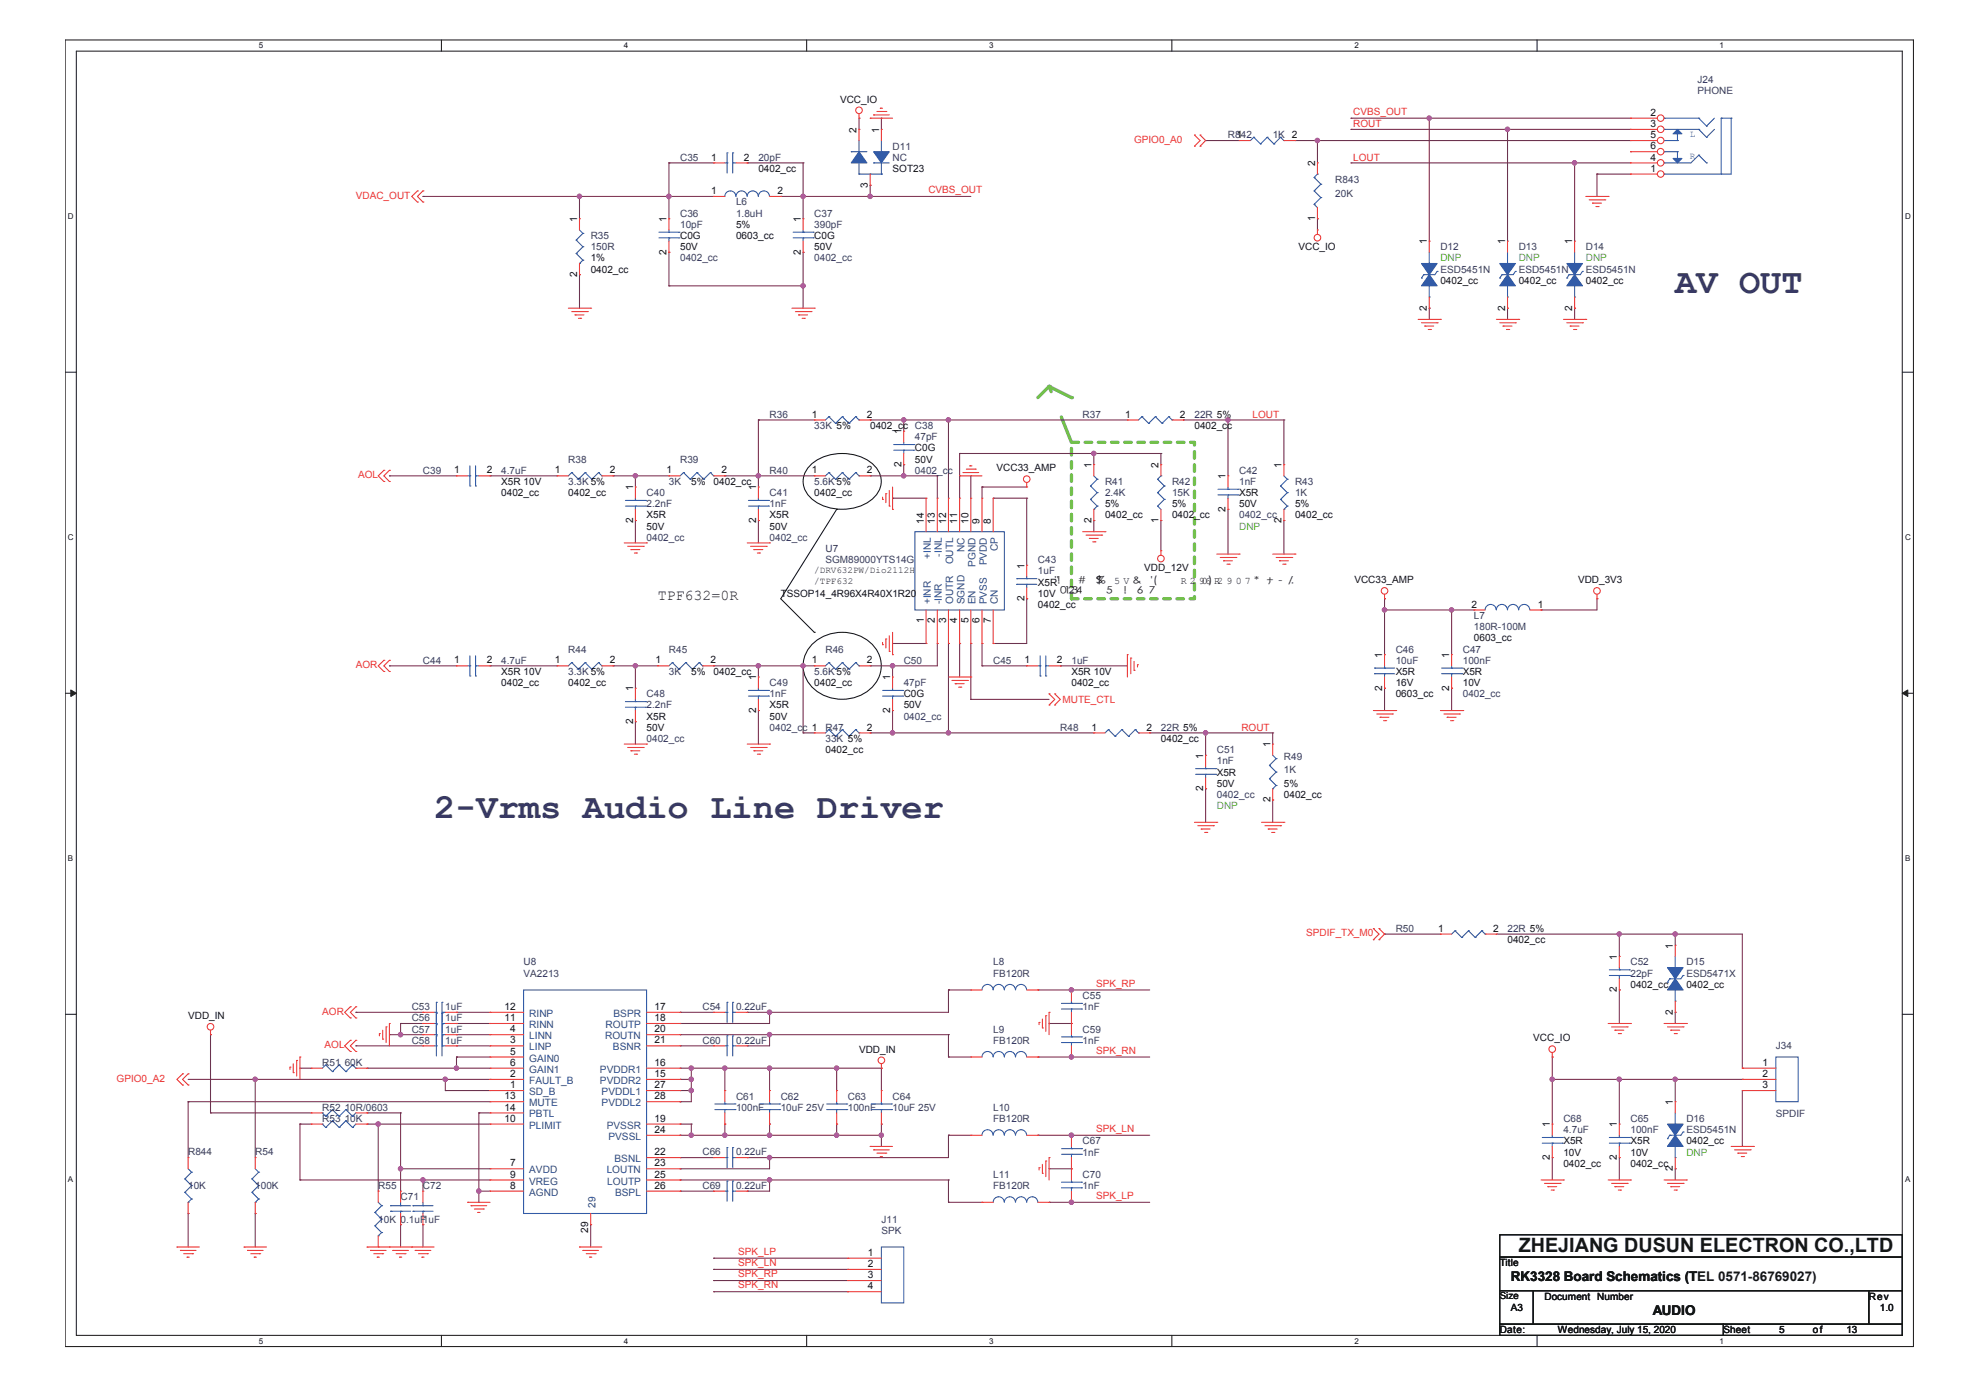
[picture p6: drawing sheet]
<svg xmlns="http://www.w3.org/2000/svg" width="297mm" height="210mm" viewBox="0 0 297 210" stroke-linecap="round" stroke-linejoin="round" font-family="sans-serif">
<defs><g id="words">
<g font-size="5.3" fill="#383964">
<text x="251.1" y="43.9">AV OUT</text>
<text x="65.1" y="122.7">2-Vrms Audio Line Driver</text>
</g>
<text font-size="3" fill="#131716" x="227.6" y="187.8">ZHEJIANG DUSUN ELECTRON CO.,LTD</text>
<text font-size="2.2" fill="#231f20" x="98.6" y="89.9">TPF632=0R</text>
<g font-size="2" fill="#131716">
<text x="226.4" y="192">RK3328 Board Schematics (TEL 0571-86769027)</text>
<text x="226.4" y="192">RK3328 Board Schematics (T</text>
<text x="247.7" y="197.2">AUDIO</text>
</g>
<g font-size="1.5" fill="#131716">
<text x="125.9" y="15.4">VCC_IO</text>
<text x="247.4" y="17.4">2</text>
<text x="128.4" y="19.9" transform="rotate(-90 128.4 19.9)">2</text>
<text x="131.7" y="19.9" transform="rotate(-90 131.7 19.9)">1</text>
<text x="185.4" y="20.7">1</text>
<text x="247.4" y="19">3</text>
<text x="247.4" y="20.7">5</text>
<text x="247.4" y="22.4">6</text>
<text x="106.6" y="24.1">1</text>
<text x="106.6" y="29.1">1</text>
<text x="111.5" y="24.1">2</text>
<text x="113.7" y="25.8">0402_cc</text>
<text x="116.5" y="29.1">2</text>
<text x="130.1" y="28.1" transform="rotate(-90 130.1 28.1)">3</text>
<text x="133.8" y="25.8">SOT23</text>
<text x="197.1" y="24.9" transform="rotate(-90 197.1 24.9)">2</text>
<text x="247.4" y="24.1">4</text>
<text x="247.4" y="25.7">1</text>
<text x="86.5" y="33.3" transform="rotate(-90 86.5 33.3)">1</text>
<text x="99.9" y="33.3" transform="rotate(-90 99.9 33.3)">1</text>
<text x="101.9" y="35.8">C0G</text>
<text x="110.3" y="35.8">0603_cc</text>
<text x="110.3" y="34.2">5%</text>
<text x="120" y="33.3" transform="rotate(-90 120 33.3)">1</text>
<text x="122" y="35.8">C0G</text>
<text x="197.1" y="33.2" transform="rotate(-90 197.1 33.2)">1</text>
<text x="86.5" y="41.5" transform="rotate(-90 86.5 41.5)">2</text>
<text x="88.5" y="40.9">0402_cc</text>
<text x="88.5" y="39.2">1%</text>
<text x="99.9" y="38.2" transform="rotate(-90 99.9 38.2)">2</text>
<text x="101.9" y="37.5">50V</text>
<text x="120" y="38.2" transform="rotate(-90 120 38.2)">2</text>
<text x="122" y="37.5">50V</text>
<text x="194.6" y="37.5">VCC_IO</text>
<text x="213.8" y="36.6" transform="rotate(-90 213.8 36.6)">1</text>
<text x="225.6" y="36.6" transform="rotate(-90 225.6 36.6)">1</text>
<text x="235.6" y="36.6" transform="rotate(-90 235.6 36.6)">1</text>
<text x="213.8" y="46.6" transform="rotate(-90 213.8 46.6)">2</text>
<text x="215.9" y="42.5">0402_cc</text>
<text x="225.6" y="46.6" transform="rotate(-90 225.6 46.6)">2</text>
<text x="227.6" y="42.5">0402_cc</text>
<text x="235.6" y="46.6" transform="rotate(-90 235.6 46.6)">2</text>
<text x="237.7" y="42.5">0402_cc</text>
<text x="121.7" y="62.6">1</text>
<text x="129.9" y="62.6">2</text>
<text x="130.4" y="64.3">0402_cc C38</text>
<text x="135.1" y="65.1" transform="rotate(-90 135.1 65.1)">1</text>
<text x="168.6" y="62.6">1</text>
<text x="176.8" y="62.6">2</text>
<text x="179" y="64.3">0402_cc</text>
<text x="68.1" y="71">1</text>
<text x="72.9" y="71">2</text>
<text x="83.1" y="71">1</text>
<text x="91.4" y="71">2</text>
<text x="99.9" y="71">1</text>
<text x="108.1" y="71">2</text>
<text x="121.7" y="71">1</text>
<text x="129.9" y="71">2</text>
<text x="135.1" y="70" transform="rotate(-90 135.1 70)">2</text>
<text x="137.1" y="67.7">C0G</text>
<text x="137.1" y="69.4">50V</text>
<text x="149.4" y="70.7">VCC33_AMP</text>
<text x="163.6" y="70.2" transform="rotate(-90 163.6 70.2)">1</text>
<text x="173.6" y="70.2" transform="rotate(-90 173.6 70.2)">2</text>
<text x="183.7" y="71.8" transform="rotate(-90 183.7 71.8)">1</text>
<text x="192.1" y="70.2" transform="rotate(-90 192.1 70.2)">1</text>
<text x="75.1" y="74.4">0402_cc</text>
<text x="75.1" y="72.7">X5R 10V</text>
<text x="85.2" y="74.4">0402_cc</text>
<text x="94.9" y="73.5" transform="rotate(-90 94.9 73.5)">1</text>
<text x="96.9" y="77.7">X5R</text>
<text x="103.6" y="72.7">5%</text>
<text x="107" y="72.7">0402_cc</text>
<text x="113.3" y="73.5" transform="rotate(-90 113.3 73.5)">1</text>
<text x="115.3" y="77.7">X5R</text>
<text x="122" y="74.4">0402_cc</text>
<text x="165.6" y="77.7">0402_cc</text>
<text x="165.6" y="76.1">5%</text>
<text x="175.7" y="77.7">0402_cc</text>
<text x="175.7" y="76.1">5%</text>
<text x="183.7" y="76.7" transform="rotate(-90 183.7 76.7)">2</text>
<text x="185.7" y="74.4">X5R</text>
<text x="185.7" y="76.1">50V</text>
<text x="194.1" y="77.7">0402_cc</text>
<text x="194.1" y="76.1">5%</text>
<text x="94.9" y="78.4" transform="rotate(-90 94.9 78.4)">2</text>
<text x="96.9" y="79.4">50V</text>
<text x="113.3" y="78.4" transform="rotate(-90 113.3 78.4)">2</text>
<text x="115.3" y="79.4">50V</text>
<text x="138.4" y="78.5" transform="rotate(-90 138.4 78.5)">14</text>
<text x="140.1" y="78.5" transform="rotate(-90 140.1 78.5)">13</text>
<text x="141.8" y="78.5" transform="rotate(-90 141.8 78.5)">12</text>
<text x="143.5" y="78.5" transform="rotate(-90 143.5 78.5)">11</text>
<text x="145.1" y="78.5" transform="rotate(-90 145.1 78.5)">10</text>
<text x="146.8" y="78.5" transform="rotate(-90 146.8 78.5)">9</text>
<text x="148.5" y="78.5" transform="rotate(-90 148.5 78.5)">8</text>
<text x="163.6" y="78.4" transform="rotate(-90 163.6 78.4)">2</text>
<text x="173.6" y="78.4" transform="rotate(-90 173.6 78.4)">1</text>
<text x="192.1" y="78.4" transform="rotate(-90 192.1 78.4)">2</text>
<text x="117" y="89.5">TSSOP14_4R96X4R40X1R20</text>
<text x="153.5" y="85.2" transform="rotate(-90 153.5 85.2)">1</text>
<text x="155.6" y="87.8">X5R&quot;!</text>
<text x="155.6" y="89.5">10V 01234</text>
<text x="171.5" y="85.6">VDD_12V</text>
<text x="203" y="87.4">VCC33_AMP</text>
<text x="236.5" y="87.4">VDD_3V3</text>
<text x="138.4" y="93.5" transform="rotate(-90 138.4 93.5)">1</text>
<text x="140.1" y="93.5" transform="rotate(-90 140.1 93.5)">2</text>
<text x="141.8" y="93.5" transform="rotate(-90 141.8 93.5)">3</text>
<text x="143.5" y="93.5" transform="rotate(-90 143.5 93.5)">4</text>
<text x="145.1" y="93.5" transform="rotate(-90 145.1 93.5)">5</text>
<text x="146.8" y="93.5" transform="rotate(-90 146.8 93.5)">6</text>
<text x="148.5" y="93.5" transform="rotate(-90 148.5 93.5)">7</text>
<text x="153.5" y="90.1" transform="rotate(-90 153.5 90.1)">2</text>
<text x="155.6" y="91.1">0402_cc</text>
<text x="220.5" y="91.1">2</text>
<text x="230.5" y="91.1">1</text>
<text x="68.1" y="99.5">1</text>
<text x="72.9" y="99.5">2</text>
<text x="75.1" y="101.2">X5R 10V</text>
<text x="83.1" y="99.5">1</text>
<text x="91.4" y="99.5">2</text>
<text x="98.2" y="99.5">1</text>
<text x="103.6" y="101.2">5%</text>
<text x="106.5" y="99.5">2</text>
<text x="107" y="101.2">0402_cc</text>
<text x="121.7" y="99.5">1</text>
<text x="129.9" y="99.5">2</text>
<text x="153.5" y="99.5">1</text>
<text x="158.4" y="99.5">2</text>
<text x="160.6" y="101.2">X5R 10V</text>
<text x="207.1" y="98.6" transform="rotate(-90 207.1 98.6)">1</text>
<text x="209.2" y="101.2">X5R</text>
<text x="217.2" y="98.6" transform="rotate(-90 217.2 98.6)">1</text>
<text x="219.2" y="101.2">X5R</text>
<text x="220.9" y="96.2">0603_cc</text>
<text x="75.1" y="102.9">0402_cc</text>
<text x="85.2" y="102.9">0402_cc</text>
<text x="94.9" y="103.7" transform="rotate(-90 94.9 103.7)">1</text>
<text x="96.9" y="107.9">X5R</text>
<text x="113.3" y="106.9" transform="rotate(-90 113.3 106.9)">2</text>
<text x="113.3" y="102" transform="rotate(-90 113.3 102)">1</text>
<text x="115.3" y="106.2">X5R</text>
<text x="115.3" y="107.9">50V</text>
<text x="122" y="102.9">0402_cc</text>
<text x="133.4" y="106.9" transform="rotate(-90 133.4 106.9)">2</text>
<text x="133.4" y="102" transform="rotate(-90 133.4 102)">1</text>
<text x="135.4" y="104.5">C0G</text>
<text x="135.4" y="106.2">50V</text>
<text x="160.6" y="102.9">0402_cc</text>
<text x="207.1" y="103.5" transform="rotate(-90 207.1 103.5)">2</text>
<text x="209.2" y="104.5">0603_cc</text>
<text x="209.2" y="102.9">16V</text>
<text x="217.2" y="103.5" transform="rotate(-90 217.2 103.5)">2</text>
<text x="219.2" y="102.9">10V</text>
<text x="94.9" y="108.6" transform="rotate(-90 94.9 108.6)">2</text>
<text x="96.9" y="109.6">50V</text>
<text x="123.7" y="112.9">0402_cc</text>
<text x="129.9" y="109.5">2</text>
<text x="163.6" y="109.5">1</text>
<text x="171.8" y="109.5">2</text>
<text x="174" y="111.2">0402_cc</text>
<text x="180.3" y="113.7" transform="rotate(-90 180.3 113.7)">1</text>
<text x="190.4" y="112.1" transform="rotate(-90 190.4 112.1)">1</text>
<text x="180.3" y="118.6" transform="rotate(-90 180.3 118.6)">2</text>
<text x="182.4" y="116.3">X5R</text>
<text x="182.4" y="117.9">50V</text>
<text x="192.4" y="119.6">0402_cc</text>
<text x="192.4" y="117.9">5%</text>
<text x="190.4" y="120.3" transform="rotate(-90 190.4 120.3)">2</text>
<text x="215.5" y="139.7">1</text>
<text x="223.8" y="139.7">2</text>
<text x="225.9" y="141.4">0402_cc</text>
<text x="242.3" y="143.9" transform="rotate(-90 242.3 143.9)">1</text>
<text x="250.7" y="142.2" transform="rotate(-90 250.7 142.2)">1</text>
<text x="242.3" y="148.8" transform="rotate(-90 242.3 148.8)">2</text>
<text x="244.4" y="148.1">0402_cc</text>
<text x="252.7" y="148.1">0402_cc</text>
<text x="28.2" y="152.8">VDD_IN</text>
<text x="75.6" y="151.4">12</text>
<text x="75.6" y="153.1">11</text>
<text x="76.4" y="154.8">4</text>
<text x="98.1" y="151.4">17</text>
<text x="98.1" y="153.1">18</text>
<text x="98.1" y="154.8">20</text>
<text x="250.7" y="152.1" transform="rotate(-90 250.7 152.1)">2</text>
<text x="76.4" y="156.5">3</text>
<text x="76.4" y="158.1">5</text>
<text x="76.4" y="159.8">6</text>
<text x="76.4" y="161.5">2</text>
<text x="98.1" y="156.5">21</text>
<text x="98.1" y="161.5">15</text>
<text x="98.1" y="159.8">16</text>
<text x="128.7" y="157.8">VDD_IN</text>
<text x="229.8" y="156.2">VCC_IO</text>
<text x="264.1" y="159.8">1</text>
<text x="264.1" y="161.5">2</text>
<text x="75.6" y="164.8">13</text>
<text x="75.6" y="166.5">14</text>
<text x="76.4" y="163.2">1</text>
<text x="98.1" y="163.2">27</text>
<text x="98.1" y="164.8">28</text>
<text x="250.7" y="165.7" transform="rotate(-90 250.7 165.7)">1</text>
<text x="264.1" y="163.2">3</text>
<text x="75.6" y="168.2">10</text>
<text x="98.1" y="169.9">24</text>
<text x="98.1" y="168.2">19</text>
<text x="98.1" y="173.2">22</text>
<text x="232.3" y="173.9" transform="rotate(-90 232.3 173.9)">2</text>
<text x="232.3" y="169" transform="rotate(-90 232.3 169)">1</text>
<text x="234.3" y="171.6">X5R</text>
<text x="234.3" y="173.2">10V</text>
<text x="242.3" y="173.9" transform="rotate(-90 242.3 173.9)">2</text>
<text x="242.3" y="169" transform="rotate(-90 242.3 169)">1</text>
<text x="244.4" y="171.6">X5R</text>
<text x="244.4" y="173.2">10V</text>
<text x="252.7" y="171.6">0402_cc</text>
<text x="76.4" y="174.9">7</text>
<text x="76.4" y="176.6">9</text>
<text x="76.4" y="178.2">8</text>
<text x="98.1" y="174.9">23</text>
<text x="98.1" y="176.6">25</text>
<text x="98.1" y="178.2">26</text>
<text x="234.3" y="174.9">0402_cc</text>
<text x="244.4" y="174.9">0402_cc</text>
<text x="250.7" y="175.6" transform="rotate(-90 250.7 175.6)">2</text>
<text x="88.2" y="184.8" transform="rotate(-90 88.2 184.8)">29</text>
<text x="130.1" y="188.3">1</text>
<text x="130.1" y="190">2</text>
<text x="130.1" y="191.6">3</text>
<text x="224.8" y="189.8">Title</text>
<text x="130.1" y="193.3">4</text>
<text x="224.8" y="194.8">Size</text>
<text x="226.4" y="196.5">A3</text>
<text x="231.5" y="194.9">Document</text>
<text x="239.4" y="194.9">Number</text>
<text x="280.1" y="194.9">Rev</text>
<text x="281.7" y="196.5">1.0</text>
<text x="224.8" y="199.9">Date:</text>
<text x="233.5" y="199.9">Wednesday, July 15, 2020</text>
<text x="258.3" y="199.9">Sheet</text>
<text x="266.7" y="199.9">5</text>
<text x="271.7" y="199.9">of</text>
<text x="276.7" y="199.9">13</text>
</g>
<g font-size="1.5" fill="#ee3432">
<text x="202.8" y="17.2">CVBS_OUT</text>
<text x="170" y="21.4">GPIO0_A0</text>
<text x="202.8" y="19.1">ROUT</text>
<text x="53.3" y="29.8">VDAC_OUT</text>
<text x="139.1" y="28.9">CVBS_OUT</text>
<text x="202.8" y="24.1">LOUT</text>
<text x="187.7" y="62.6">LOUT</text>
<text x="53.7" y="71.7">AOL</text>
<text x="53.3" y="100.2">AOR</text>
<text x="159.2" y="105.4">MUTE_CTL</text>
<text x="186" y="109.6">ROUT</text>
<text x="195.8" y="140.4">SPDIF_TX_M0</text>
<text x="164.3" y="147.9">SPK_RP</text>
<text x="48.3" y="152.1">AOR</text>
<text x="48.6" y="157.2">AOL</text>
<text x="164.3" y="158">SPK_RN</text>
<text x="17.5" y="162.2">GPIO0_A2</text>
<text x="164.3" y="169.7">SPK_LN</text>
<text x="164.3" y="179.8">SPK_LP</text>
<text x="110.6" y="191.5">SPK_RP</text>
<text x="110.6" y="189.8">SPK_LN</text>
<text x="110.6" y="188.1">SPK_LP</text>
<text x="110.6" y="193.2">SPK_RN</text>
</g>
<g font-size="1.5" fill="#383964">
<text x="254.4" y="12.4">J24</text>
<text x="254.4" y="14.1">PHONE</text>
<text x="133.8" y="22.4">D11</text>
<text x="184" y="20.8">R842</text>
<text x="190.7" y="20.8">1K 2</text>
<text x="101.9" y="24.1">C35</text>
<text x="113.7" y="24.1">20pF</text>
<text x="133.8" y="24.1">NC</text>
<text x="200.1" y="27.5">R843</text>
<text x="200.1" y="29.5">20K</text>
<text x="88.5" y="35.8">R35</text>
<text x="101.9" y="32.5">C36</text>
<text x="101.9" y="34.2">10pF</text>
<text x="110.3" y="30.8">L6</text>
<text x="110.3" y="32.5">1.8uH</text>
<text x="122" y="32.5">C37</text>
<text x="122" y="34.2">390pF</text>
<text x="88.5" y="37.5">150R</text>
<text x="101.9" y="39.2">0402_cc</text>
<text x="122" y="39.2">0402_cc</text>
<text x="215.9" y="37.5">D12</text>
<text x="215.9" y="40.9">ESD5451N</text>
<text x="227.6" y="37.5">D13</text>
<text x="227.6" y="40.9">ESD5451N</text>
<text x="237.7" y="37.5">D14</text>
<text x="237.7" y="40.9">ESD5451N</text>
<text x="115.3" y="62.6">R36</text>
<text x="122" y="64.3">33K 5%</text>
<text x="162.3" y="62.6">R37</text>
<text x="179" y="62.6">22R 5%</text>
<text x="63.4" y="71">C39</text>
<text x="75.1" y="71">4.7uF</text>
<text x="85.2" y="69.4">R38</text>
<text x="101.9" y="69.4">R39</text>
<text x="115.3" y="71">R40</text>
<text x="137.1" y="66">47pF</text>
<text x="137.1" y="71">0402_cc</text>
<text x="185.7" y="71">C42</text>
<text x="85.2" y="72.7">3.3K 5%</text>
<text x="96.9" y="74.4">C40</text>
<text x="96.9" y="76.1">2.2nF</text>
<text x="100.3" y="72.7">3K</text>
<text x="115.3" y="74.4">C41</text>
<text x="115.3" y="76.1">1nF</text>
<text x="122" y="72.7">5.6K 5%</text>
<text x="165.6" y="72.7">R41</text>
<text x="165.6" y="74.4">2.4K</text>
<text x="175.7" y="72.7">R42</text>
<text x="175.7" y="74.4">15K</text>
<text x="185.7" y="72.7">1nF</text>
<text x="185.7" y="77.7">0402_cc</text>
<text x="194.1" y="72.7">R43</text>
<text x="194.1" y="74.4">1K</text>
<text x="96.9" y="81.1">0402_cc</text>
<text x="115.3" y="81.1">0402_cc</text>
<text x="123.7" y="82.8">U7</text>
<text x="123.7" y="84.4">SGM89000YTS14G</text>
<text x="155.6" y="84.4">C43</text>
<text x="155.6" y="86.1">1uF</text>
<text x="220.9" y="92.8">L7</text>
<text x="220.9" y="94.5">180R-100M</text>
<text x="63.4" y="99.5">C44</text>
<text x="75.1" y="99.5">4.7uF</text>
<text x="85.2" y="97.8">R44</text>
<text x="85.2" y="101.2">3.3K 5%</text>
<text x="100.3" y="97.8">R45</text>
<text x="100.3" y="101.2">3K</text>
<text x="122" y="101.2">5.6K 5%</text>
<text x="123.7" y="97.8">R46</text>
<text x="135.4" y="99.5">C50</text>
<text x="148.8" y="99.5">C45</text>
<text x="160.6" y="99.5">1uF</text>
<text x="209.2" y="97.8">C46</text>
<text x="209.2" y="99.5">10uF</text>
<text x="219.2" y="97.8">C47</text>
<text x="219.2" y="99.5">100nF</text>
<text x="96.9" y="104.5">C48</text>
<text x="96.9" y="106.2">2.2nF</text>
<text x="115.3" y="102.9">C49</text>
<text x="115.3" y="104.5">1nF</text>
<text x="135.4" y="102.9">47pF</text>
<text x="135.4" y="107.9">0402_cc</text>
<text x="219.2" y="104.5">0402_cc</text>
<text x="96.9" y="111.2">0402_cc</text>
<text x="115.3" y="109.6">0402_cc 1</text>
<text x="123.7" y="109.6">R47</text>
<text x="123.7" y="111.2">33K 5%</text>
<text x="158.9" y="109.6">R48</text>
<text x="174" y="109.6">22R 5%</text>
<text x="182.4" y="112.9">C51</text>
<text x="192.4" y="113.9">R49</text>
<text x="182.4" y="114.6">1nF</text>
<text x="182.4" y="119.6">0402_cc</text>
<text x="192.4" y="115.9">1K</text>
<text x="209.2" y="139.7">R50</text>
<text x="225.9" y="139.7">22R 5%</text>
<text x="78.5" y="144.8">U8</text>
<text x="78.5" y="146.4">VA2213</text>
<text x="148.8" y="144.8">L8</text>
<text x="148.8" y="146.4">FB120R</text>
<text x="162.3" y="149.8">C55</text>
<text x="244.4" y="144.8">C52</text>
<text x="244.4" y="146.4">22pF</text>
<text x="252.7" y="144.8">D15</text>
<text x="252.7" y="146.4">ESD5471X</text>
<text x="61.7" y="151.5">C53</text>
<text x="61.7" y="154.8">C57</text>
<text x="61.7" y="153.1">C56</text>
<text x="66.7" y="151.5">1uF</text>
<text x="66.7" y="154.8">1uF</text>
<text x="66.7" y="153.1">1uF</text>
<text x="105.3" y="151.5">C54</text>
<text x="110.3" y="151.5">0.22uF</text>
<text x="148.8" y="154.8">L9</text>
<text x="162.3" y="154.8">C59</text>
<text x="162.3" y="151.5">1nF</text>
<text x="48.3" y="159.8">R51 60K</text>
<text x="61.7" y="156.5">C58</text>
<text x="66.7" y="156.5">1uF</text>
<text x="105.3" y="156.5">C60</text>
<text x="110.3" y="156.5">0.22uF</text>
<text x="148.8" y="156.5">FB120R</text>
<text x="162.3" y="156.5">1nF</text>
<text x="266.1" y="157.3">J34</text>
<text x="48.3" y="166.5">R52 10R/0603</text>
<text x="110.3" y="164.9">C61</text>
<text x="110.3" y="166.5">100nF</text>
<text x="117" y="164.9">C62</text>
<text x="117" y="166.5">10uF 25V</text>
<text x="127.1" y="164.9">C63</text>
<text x="127.1" y="166.5">100nF</text>
<text x="133.8" y="164.9">C64</text>
<text x="133.8" y="166.5">10uF 25V</text>
<text x="148.8" y="166.5">L10</text>
<text x="266.1" y="167.5">SPDIF</text>
<text x="28.2" y="173.2">R844</text>
<text x="38.3" y="173.2">R54</text>
<text x="48.3" y="168.2">R53 10K</text>
<text x="105.3" y="173.2">C66</text>
<text x="110.3" y="173.2">0.22uF</text>
<text x="148.8" y="168.2">FB120R</text>
<text x="162.3" y="171.6">C67</text>
<text x="162.3" y="173.2">1nF</text>
<text x="234.3" y="168.2">C68</text>
<text x="234.3" y="169.9">4.7uF</text>
<text x="244.4" y="168.2">C65</text>
<text x="244.4" y="169.9">100nF</text>
<text x="252.7" y="168.2">D16</text>
<text x="252.7" y="169.9">ESD5451N</text>
<text x="28.2" y="178.3">10K</text>
<text x="38.3" y="178.3">100K</text>
<text x="56.7" y="178.3">R55</text>
<text x="60" y="179.9">C71</text>
<text x="63.4" y="178.3">C72</text>
<text x="105.3" y="178.3">C69</text>
<text x="110.3" y="178.3">0.22uF</text>
<text x="148.8" y="176.6">L11</text>
<text x="148.8" y="178.3">FB120R</text>
<text x="162.3" y="176.6">C70</text>
<text x="162.3" y="178.3">1nF</text>
<text x="56.7" y="183.3">10K 0.1uF1uF</text>
<text x="132.1" y="183.3">J11</text>
<text x="132.1" y="185">SPK</text>
</g>
<g font-size="1.5" fill="#70bf49">
<text x="215.9" y="39.2">DNP</text>
<text x="227.6" y="39.2">DNP</text>
<text x="237.7" y="39.2">DNP</text>
<text x="185.7" y="79.4">DNP</text>
<text x="182.4" y="121.3">DNP</text>
<text x="252.7" y="173.2">DNP</text>
</g>
<g font-size="1.5" fill="#2a4d82">
<text x="139.5" y="83.8" transform="rotate(-90 139.5 83.8)">+INL</text>
<text x="141.2" y="83.4" transform="rotate(-90 141.2 83.4)">-INL</text>
<text x="144.5" y="82.8" transform="rotate(-90 144.5 82.8)">NC</text>
<text x="149.6" y="82.7" transform="rotate(-90 149.6 82.7)">CP</text>
<text x="142.9" y="84.6" transform="rotate(-90 142.9 84.6)">OUTL</text>
<text x="146.2" y="84.9" transform="rotate(-90 146.2 84.9)">PGND</text>
<text x="147.9" y="84.8" transform="rotate(-90 147.9 84.8)">PVDD</text>
<text x="139.5" y="90.6" transform="rotate(-90 139.5 90.6)">+INR</text>
<text x="141.2" y="90.6" transform="rotate(-90 141.2 90.6)">-INR</text>
<text x="142.9" y="90.6" transform="rotate(-90 142.9 90.6)">OUTR</text>
<text x="144.5" y="90.6" transform="rotate(-90 144.5 90.6)">SGND</text>
<text x="146.2" y="90.6" transform="rotate(-90 146.2 90.6)">EN</text>
<text x="147.9" y="90.6" transform="rotate(-90 147.9 90.6)">PVSS</text>
<text x="149.6" y="90.6" transform="rotate(-90 149.6 90.6)">CN</text>
<text x="79.3" y="152.5">RINP</text>
<text x="79.3" y="154.1">RINN</text>
<text x="79.3" y="155.8">LINN</text>
<text x="90.7" y="155.8">ROUTN</text>
<text x="90.8" y="154.1">ROUTP</text>
<text x="91.9" y="152.5">BSPR</text>
<text x="79.3" y="157.5">LINP</text>
<text x="79.3" y="159.2">GAIN0</text>
<text x="79.3" y="160.8">GAIN1</text>
<text x="89.9" y="160.8">PVDDR1</text>
<text x="91.9" y="157.5">BSNR</text>
<text x="79.3" y="162.5">FAULT_B</text>
<text x="79.3" y="164.2">SD_B</text>
<text x="79.3" y="165.9">MUTE</text>
<text x="79.3" y="167.5">PBTL</text>
<text x="89.9" y="162.5">PVDDR2</text>
<text x="90.2" y="164.2">PVDDL1</text>
<text x="90.2" y="165.9">PVDDL2</text>
<text x="79.3" y="169.2">PLIMIT</text>
<text x="90.9" y="169.2">PVSSR</text>
<text x="91.2" y="170.9">PVSSL</text>
<text x="79.3" y="175.9">AVDD</text>
<text x="79.3" y="179.3">AGND</text>
<text x="79.3" y="177.6">VREG</text>
<text x="90.9" y="175.9">LOUTN</text>
<text x="91" y="177.6">LOUTP</text>
<text x="92.1" y="174.2">BSNL</text>
<text x="92.2" y="179.3">BSPL</text>
<text x="89.2" y="181.1" transform="rotate(-90 89.2 181.1)">29</text>
</g>
<g font-size="1.5" fill="#231f20">
<text x="161.5" y="87.6">#</text>
<text x="164.3" y="87.6">$</text>
<text x="164.4" y="87.6">%</text>
<text x="165.8" y="89.1">5</text>
<text x="167" y="87.6">5 V &amp;</text>
<text x="168.4" y="89.1">!</text>
<text x="170.4" y="89.1">6 7</text>
<text x="172.4" y="87.6">'(</text>
<text x="177" y="87.6">R 2</text>
<text x="179.7" y="87.6">906) R2 9 0 7 *</text>
<text x="189.8" y="87.6">+ - /.</text>
<text x="190" y="87.6">,</text>
</g>
<g font-size="1.4" fill="#2f59a7">
<text x="253.3" y="20.5">L</text>
<text x="253.3" y="23.9">R</text>
</g>
<g font-size="1.4" fill="#231f20">
<text x="122" y="87.5">/TPF632</text>
<text x="122" y="85.9">/DRV632PW/Dio2112H</text>
</g>
<g font-size="1.2" fill="#131716">
<text x="38.8" y="7.2">5</text>
<text x="93.5" y="7.2">4</text>
<text x="148.2" y="7.2">3</text>
<text x="203" y="7.2">2</text>
<text x="257.7" y="7.2">1</text>
<text x="10.2" y="32.8">D</text>
<text x="285.5" y="32.8">D</text>
<text x="10.2" y="80.9">C</text>
<text x="285.5" y="80.9">C</text>
<text x="10.2" y="129.1">B</text>
<text x="285.5" y="129.1">B</text>
<text x="10.2" y="177.2">A</text>
<text x="285.5" y="177.2">A</text>
<text x="38.8" y="201.5">5</text>
<text x="93.5" y="201.5">4</text>
<text x="148.2" y="201.5">3</text>
<text x="203" y="201.5">2</text>
<text x="257.7" y="201.5">1</text>
</g>
</g></defs>
<path d="M9.8 6h277v195.9h-277zM11.4 7.7h273.7v192.5h-273.7z" fill="none" stroke="#231f20" stroke-width=".16"/>
<g fill="#fff">
<path d="M38.8 6.2h.7v1.3h-.7z"/>
<path d="M38.8 200.4h.7v1.3h-.7z"/>
</g>
<path d="M66.2 6v1.7M66.2 200.2v1.7" fill="none" stroke="#231f20" stroke-width=".16"/>
<g fill="#fff">
<path d="M93.5 6.2h.7v1.3h-.7z"/>
<path d="M93.5 200.4h.7v1.3h-.7z"/>
</g>
<path d="M120.9 6v1.7M120.9 200.2v1.7" fill="none" stroke="#231f20" stroke-width=".16"/>
<g fill="#fff">
<path d="M148.2 6.2h.7v1.3h-.7z"/>
<path d="M148.2 200.4h.7v1.3h-.7z"/>
</g>
<path d="M175.6 6v1.7M175.6 200.2v1.7" fill="none" stroke="#231f20" stroke-width=".16"/>
<g fill="#fff">
<path d="M203 6.2h.7v1.3h-.7z"/>
<path d="M203 200.4h.7v1.3h-.7z"/>
</g>
<path d="M230.4 6v1.7M230.4 200.2v1.7" fill="none" stroke="#231f20" stroke-width=".16"/>
<g fill="#fff">
<path d="M257.7 6.2h.7v1.3h-.7z"/>
<path d="M257.7 200.4h.7v1.3h-.7z"/>
<path d="M10.2 31.7h.9v1.4h-.9z"/>
<path d="M285.5 31.7h.9v1.4h-.9z"/>
<path d="M10.2 79.9h.9v1.3h-.9z"/>
<path d="M285.5 79.9h.9v1.3h-.9z"/>
</g>
<path d="M9.8 55.8h1.6M285.1 55.8h1.7" fill="none" stroke="#231f20" stroke-width=".16"/>
<g fill="#fff">
<path d="M10.2 128h.8v1.3h-.8z"/>
<path d="M285.5 128h.8v1.3h-.8z"/>
</g>
<path d="M9.8 103.9h1.6M285.1 103.9h1.7" fill="none" stroke="#231f20" stroke-width=".16"/>
<path d="M10.6 103.4l.8 .5-.8 .5z" fill="#231f20"/>
<path d="M10.6 103.4l.8 .5-.8 .5z" fill="none" stroke="#231f20" stroke-width=".15"/>
<path d="M285.1 103.9l.8-.5v1z" fill="#231f20"/>
<path d="M285.1 103.9l.8-.5v1z" fill="none" stroke="#231f20" stroke-width=".15"/>
<g fill="#fff">
<path d="M10.2 176.1h.8v1.4h-.8z"/>
<path d="M285.5 176.1h.8v1.4h-.8z"/>
</g>
<path d="M9.8 152.1h1.6M285.1 152.1h1.7" fill="none" stroke="#231f20" stroke-width=".16"/>
<path d="M160.6 66.3h18.4v23.5h-18.4z" fill="none" stroke="#70bf49" stroke-width=".49" stroke-dasharray="1 1"/>
<path d="M121.7 69.5a7.5 7.5 0 0 1 9 0 3.3 3.3 0 0 1 0 5.4 7.5 7.5 0 0 1-9 0 3.3 3.3 0 0 1 0-5.4zM125.4 76.4h.1M125.4 76.4l-8.4 13.4 5 5M121.5 96.9a6.4 6.4 0 0 1 9.9 .6 4.7 4.7 0 0 1-2.5 6.8 6.2 6.2 0 0 1-8.2-2.9 4.4 4.4 0 0 1 .8-4.5zM122 94.8h.1" fill="none" stroke="#131716" stroke-width=".16"/>
<path d="M160.6 66.3l-3.4-8.4" fill="none" stroke="#70bf49" stroke-width=".49" stroke-dasharray="4.1 4.1"/>
<circle cx="157.2" cy="57.9" r=".25" fill="#70bf49" stroke-dasharray="4.1 4.1"/>
<path d="M157.2 57.9l3.4 1.7" fill="none" stroke="#70bf49" stroke-width=".49" stroke-dasharray="4.1 4.1"/>
<circle cx="160.6" cy="59.6" r=".25" fill="#70bf49" stroke-dasharray="4.1 4.1"/>
<path d="M155.6 59.6l1.6-1.7" fill="none" stroke="#70bf49" stroke-width=".49" stroke-dasharray="4.1 4.1"/>
<circle cx="157.2" cy="57.9" r=".25" fill="#70bf49" stroke-dasharray="4.1 4.1"/>
<path d="M113.7 71.3h.1M113.7 71.3h8.3" fill="none" stroke="#782b4b" stroke-width=".16"/>
<circle cx="113.6" cy="71.3" r=".33" fill="#a75ea5"/>
<circle cx="113.6" cy="71.3" r=".33" fill="none" stroke="#a75ea5" stroke-width=".16"/>
<path d="M128.7 17.7h.1M128.7 17.7v1.7M132.1 17.7h.1M132.1 17.7v1.7M130.4 27.8h.1M130.4 29.5h.1M130.4 27.8v1.7M130.4 29.5h15.1" fill="none" stroke="#782b4b" stroke-width=".16"/>
<circle cx="130.4" cy="29.4" r=".33" fill="#a75ea5"/>
<circle cx="130.4" cy="29.4" r=".33" fill="none" stroke="#a75ea5" stroke-width=".16"/>
<path d="M91.9 71.3h.1M91.9 71.3h8.4M95.2 78h.1M95.2 71.3h.1M95.2 71.3v1.7M95.2 78v3.4M133.8 74.7h.1M133.8 74.7h5M91.9 99.8h.1M91.9 99.8h3.3" fill="none" stroke="#782b4b" stroke-width=".16"/>
<circle cx="95.2" cy="71.3" r=".33" fill="#a75ea5"/>
<circle cx="95.2" cy="71.3" r=".33" fill="none" stroke="#a75ea5" stroke-width=".16"/>
<path d="M95.2 99.8h.1M95.2 99.8v3.4M95.2 99.8h3.4M95.2 108.2h.1M95.2 108.2v3.4" fill="none" stroke="#782b4b" stroke-width=".16"/>
<circle cx="95.2" cy="99.8" r=".33" fill="#a75ea5"/>
<circle cx="95.2" cy="99.8" r=".33" fill="none" stroke="#a75ea5" stroke-width=".16"/>
<path d="M86.8 29.5h.1M86.8 29.5h20.2M100.3 29.5h.1M100.3 24.4h.1M100.3 24.4h6.7M100.3 24.4v5.1M112 24.4h.1M112 24.4h8.4M120.4 29.5h.1M120.4 29.5v3.3" fill="none" stroke="#782b4b" stroke-width=".16"/>
<circle cx="120.4" cy="29.4" r=".33" fill="#a75ea5"/>
<circle cx="120.4" cy="29.4" r=".33" fill="none" stroke="#a75ea5" stroke-width=".16"/>
<path d="M100.3 37.8h.1M100.3 37.8v5.1M100.3 42.9h.1M100.3 42.9h20.1" fill="none" stroke="#782b4b" stroke-width=".16"/>
<circle cx="120.4" cy="42.8" r=".33" fill="#a75ea5"/>
<circle cx="120.4" cy="42.8" r=".33" fill="none" stroke="#a75ea5" stroke-width=".16"/>
<path d="M63.4 29.5h.1M63.4 29.5h23.4" fill="none" stroke="#782b4b" stroke-width=".16"/>
<circle cx="86.8" cy="29.4" r=".33" fill="#a75ea5"/>
<circle cx="86.8" cy="29.4" r=".33" fill="none" stroke="#a75ea5" stroke-width=".16"/>
<g fill="none" stroke="#782b4b" stroke-width=".16">
<path d="M117 29.5h.1M117 29.5h13.4M120.4 37.8h.1M120.4 24.4h.1M120.4 29.5h.1M120.4 24.4v5.1M120.4 37.8v8.4M239.3 26.1h.1M239.3 26.1h5.1M239.3 26.1v3.4M86.8 41.2h.1M86.8 41.2v5"/>
<path d="M120.4 42.9h.1M73.4 71.3h.1M73.4 71.3h10.1M135.4 71.3h.1M135.4 71.3h5.1M107 99.8h.1M107 99.8h6.7M133.8 99.8h.1M133.8 99.8h6.7M142.1 109.9h.1M142.1 109.9h21.8"/>
</g>
<circle cx="142.1" cy="109.9" r=".33" fill="#a75ea5"/>
<circle cx="142.1" cy="109.9" r=".33" fill="none" stroke="#a75ea5" stroke-width=".16"/>
<path d="M130.4 109.9h.1M133.8 106.5h.1M133.8 106.5v3.4h-3.4" fill="none" stroke="#782b4b" stroke-width=".16"/>
<circle cx="133.8" cy="109.9" r=".33" fill="#a75ea5"/>
<circle cx="133.8" cy="109.9" r=".33" fill="none" stroke="#a75ea5" stroke-width=".16"/>
<path d="M130.4 99.8h.1M130.4 99.8h3.4M133.8 99.8h.1M133.8 99.8v1.7M133.8 109.9h.1M133.8 109.9h8.3" fill="none" stroke="#782b4b" stroke-width=".16"/>
<circle cx="133.8" cy="99.8" r=".33" fill="#a75ea5"/>
<circle cx="133.8" cy="99.8" r=".33" fill="none" stroke="#a75ea5" stroke-width=".16"/>
<g fill="none" stroke="#782b4b" stroke-width=".16">
<path d="M236 46.2h.1M236 46.2v1.7M130.4 63h.1M130.4 63h5M135.4 63h.1M135.4 63v1.6M163.9 68h.1M163.9 78h.1M163.9 68h10.1M163.9 68v1.7M163.9 78v1.7M174 68h.1"/>
<path d="M174 68v1.7M73.4 99.8h.1M73.4 99.8h10.1M172.3 109.9h.1M172.3 109.9h8.4"/>
</g>
<circle cx="135.4" cy="63" r=".33" fill="#a75ea5"/>
<circle cx="135.4" cy="63" r=".33" fill="none" stroke="#a75ea5" stroke-width=".16"/>
<path d="M130.4 71.3h.1M135.4 69.7h.1M135.4 69.7v1.6h-5" fill="none" stroke="#782b4b" stroke-width=".16"/>
<circle cx="135.4" cy="71.3" r=".33" fill="#a75ea5"/>
<circle cx="135.4" cy="71.3" r=".33" fill="none" stroke="#a75ea5" stroke-width=".16"/>
<path d="M100.3 29.5h.1M100.3 29.5v3.3M217.6 103.2h.1M217.6 103.2v3.3" fill="none" stroke="#782b4b" stroke-width=".16"/>
<circle cx="100.2" cy="29.4" r=".33" fill="#a75ea5"/>
<circle cx="100.2" cy="29.4" r=".33" fill="none" stroke="#a75ea5" stroke-width=".16"/>
<path d="M184 63h.1M184 63h8.4M192.4 78h.1M192.4 63h.1M192.4 63v6.7M192.4 78v5.1" fill="none" stroke="#782b4b" stroke-width=".16"/>
<circle cx="184" cy="63" r=".33" fill="#a75ea5"/>
<circle cx="184" cy="63" r=".33" fill="none" stroke="#a75ea5" stroke-width=".16"/>
<path d="M86.8 29.5h.1M86.8 29.5v3.3M142.1 63h.1M142.1 63h26.9M177.3 63h.1M177.3 63h6.7M133.8 96.5h.1M133.8 96.5h5M207.5 89.8h.1M207.5 89.8v1.7M120.4 109.9h.1M120.4 109.9h1.6" fill="none" stroke="#782b4b" stroke-width=".16"/>
<circle cx="142.1" cy="63" r=".33" fill="#a75ea5"/>
<circle cx="142.1" cy="63" r=".33" fill="none" stroke="#a75ea5" stroke-width=".16"/>
<path d="M120.4 99.8h.1M120.4 99.8v10.1" fill="none" stroke="#782b4b" stroke-width=".16"/>
<circle cx="120.4" cy="99.8" r=".33" fill="#a75ea5"/>
<circle cx="120.4" cy="99.8" r=".33" fill="none" stroke="#a75ea5" stroke-width=".16"/>
<g fill="none" stroke="#782b4b" stroke-width=".16">
<path d="M214.2 17.7h.1M214.2 17.7v18.5M214.2 17.7h30.2M225.9 19.4h.1M225.9 19.4v16.8M225.9 19.4h18.5M236 24.4h.1M236 24.4h8.4M236 24.4v11.8M214.2 46.2h.1M214.2 46.2v1.7M225.9 46.2h.1"/>
<path d="M225.9 46.2v1.7M143.8 68h.1M143.8 68v6.7M145.5 71.3h.1M145.5 71.3v3.4M147.2 73h.1M147.2 73v1.7M147.2 73h6.7M148.8 74.7h.1M148.8 74.7h5.1M153.9 74.7h.1M153.9 74.7v10"/>
<path d="M184 63h.1M184 76.4h.1M184 63v8.3M184 76.4v6.7M120.4 99.8h.1M120.4 99.8h1.6M140.5 96.5h.1M140.5 96.5v3.3M142.1 96.5h.1M142.1 96.5v13.4M143.8 96.5h.1M143.8 96.5v5"/>
<path d="M145.5 96.5h.1M145.5 96.5v8.4M147.2 99.8h.1M147.2 96.5h.1M147.2 99.8h6.7M147.2 96.5v3.3M148.8 96.5h.1M153.9 89.8h.1M153.9 89.8v6.7h-5.1M158.9 99.8h.1M158.9 99.8h10.1M180.7 109.9h.1"/>
<path d="M180.7 118.3h.1M180.7 109.9v3.3M180.7 118.3v5"/>
</g>
<circle cx="214.2" cy="17.7" r=".33" fill="#a75ea5"/>
<circle cx="214.2" cy="17.7" r=".33" fill="none" stroke="#a75ea5" stroke-width=".16"/>
<path d="M108.6 71.3h.1M108.6 71.3h5.1M113.7 78h.1M113.7 63h.1M113.7 78v3.4M113.7 63h8.3M135.4 63h.1M135.4 63h6.7M113.7 99.8h.1M113.7 99.8h6.7M190.7 119.9h.1M190.7 119.9v3.4" fill="none" stroke="#782b4b" stroke-width=".16"/>
<circle cx="113.6" cy="99.8" r=".33" fill="#a75ea5"/>
<circle cx="113.6" cy="99.8" r=".33" fill="none" stroke="#a75ea5" stroke-width=".16"/>
<path d="M202.5 24.4h.1M202.5 24.4h33.5M113.7 71.3h.1M113.7 71.3v1.7M113.7 106.5h.1M113.7 106.5v5.1M190.7 109.9h.1M190.7 109.9v1.7" fill="none" stroke="#782b4b" stroke-width=".16"/>
<circle cx="236" cy="24.4" r=".33" fill="#a75ea5"/>
<circle cx="236" cy="24.4" r=".33" fill="none" stroke="#a75ea5" stroke-width=".16"/>
<path d="M180.7 109.9h.1M180.7 109.9h10" fill="none" stroke="#782b4b" stroke-width=".16"/>
<circle cx="180.7" cy="109.9" r=".33" fill="#a75ea5"/>
<circle cx="180.7" cy="109.9" r=".33" fill="none" stroke="#a75ea5" stroke-width=".16"/>
<path d="M202.5 17.7h.1M202.5 17.7h11.7M113.7 63h.1M113.7 63v8.3M142.1 63h.1M142.1 63v11.7M143.8 68h.1M143.8 68h20.1M113.7 99.8h.1M113.7 99.8v1.7" fill="none" stroke="#782b4b" stroke-width=".16"/>
<circle cx="163.9" cy="68" r=".33" fill="#a75ea5"/>
<circle cx="163.9" cy="68" r=".33" fill="none" stroke="#a75ea5" stroke-width=".16"/>
<path d="M58.4 71.3h.1M58.4 71.3h10M140.5 71.3h.1M140.5 71.3v3.4M58.4 99.8h.1M58.4 99.8h10M217.6 91.5h.1M217.6 91.5h3.3" fill="none" stroke="#782b4b" stroke-width=".16"/>
<circle cx="217.5" cy="91.4" r=".33" fill="#a75ea5"/>
<circle cx="217.5" cy="91.4" r=".33" fill="none" stroke="#a75ea5" stroke-width=".16"/>
<path d="M202.5 19.4h.1M202.5 19.4h23.4" fill="none" stroke="#782b4b" stroke-width=".16"/>
<circle cx="225.9" cy="19.4" r=".33" fill="#a75ea5"/>
<circle cx="225.9" cy="19.4" r=".33" fill="none" stroke="#a75ea5" stroke-width=".16"/>
<path d="M207.5 91.5h.1M207.5 91.5v6.7M145.5 104.9h.1M145.5 104.9h11.7" fill="none" stroke="#782b4b" stroke-width=".16"/>
<circle cx="207.5" cy="91.4" r=".33" fill="#a75ea5"/>
<circle cx="207.5" cy="91.4" r=".33" fill="none" stroke="#a75ea5" stroke-width=".16"/>
<g fill="none" stroke="#782b4b" stroke-width=".16">
<path d="M174 78h.1M174 78v4.6M207.5 91.5h.1M207.5 91.5h10.1M217.6 91.5h.1M217.6 91.5v6.7M231 91.5h.1M239.3 89.8h.1M239.3 89.8v1.7h-8.3M207.5 103.2h.1M207.5 103.2v3.3M58.4 155.1h.1"/>
<path d="M60 153.5h.1M60 153.5v1.6h-1.6M60 153.5h3.4M68.4 155.1h.1M68.4 153.5h.1M68.4 155.1h5M68.4 153.5h5"/>
</g>
<circle cx="60" cy="155.1" r=".33" fill="#a75ea5"/>
<circle cx="60" cy="155.1" r=".33" fill="none" stroke="#a75ea5" stroke-width=".16"/>
<g fill="none" stroke="#782b4b" stroke-width=".16">
<path d="M53.3 151.8h.1M53.3 156.8h.1M53.3 156.8h10.1M53.3 151.8h10.1M60 155.1h.1M60 155.1h3.4M68.4 156.8h.1M68.4 151.8h.1M68.4 156.8h5M68.4 151.8h5M101.9 156.8h.1M101.9 151.8h.1"/>
<path d="M101.9 153.5h.1M101.9 155.1h.1M101.9 155.1h13.4M101.9 156.8h5.1M101.9 151.8h5.1M101.9 153.5h13.4"/>
</g>
<circle cx="115.3" cy="155.1" r=".33" fill="#a75ea5"/>
<circle cx="115.3" cy="155.1" r=".33" fill="none" stroke="#a75ea5" stroke-width=".16"/>
<path d="M112 151.8h.1M112 151.8h3.3" fill="none" stroke="#782b4b" stroke-width=".16"/>
<circle cx="115.3" cy="151.8" r=".33" fill="#a75ea5"/>
<circle cx="115.3" cy="151.8" r=".33" fill="none" stroke="#a75ea5" stroke-width=".16"/>
<g fill="none" stroke="#782b4b" stroke-width=".16">
<path d="M112 156.8h.1M115.3 151.8h.1M115.3 155.1h.1M115.3 151.8v1.7M115.3 155.1v1.7h-3.3M101.9 178.6h.1M101.9 173.6h.1M101.9 175.2h.1M101.9 176.9h.1M101.9 178.6h5.1M101.9 173.6h5.1M101.9 175.2h13.4"/>
<path d="M101.9 176.9h13.4"/>
</g>
<circle cx="115.3" cy="176.9" r=".33" fill="#a75ea5"/>
<circle cx="115.3" cy="176.9" r=".33" fill="none" stroke="#a75ea5" stroke-width=".16"/>
<path d="M112 173.6h.1M112 173.6h3.3" fill="none" stroke="#782b4b" stroke-width=".16"/>
<circle cx="115.3" cy="173.6" r=".33" fill="#a75ea5"/>
<circle cx="115.3" cy="173.6" r=".33" fill="none" stroke="#a75ea5" stroke-width=".16"/>
<path d="M101.9 170.2h.1M103.6 168.5h.1M103.6 168.5v1.7h-1.7M112 178.6h.1M115.3 173.6h.1M115.3 176.9h.1M115.3 173.6v1.6M115.3 176.9v1.7h-3.3" fill="none" stroke="#782b4b" stroke-width=".16"/>
<circle cx="103.6" cy="170.2" r=".33" fill="#a75ea5"/>
<circle cx="103.6" cy="170.2" r=".33" fill="none" stroke="#a75ea5" stroke-width=".16"/>
<path d="M101.9 168.5h.1M101.9 160.2h.1M101.9 168.5h1.7M101.9 160.2h1.7M103.6 170.2h.1M103.6 170.2h5" fill="none" stroke="#782b4b" stroke-width=".16"/>
<circle cx="103.6" cy="160.1" r=".33" fill="#a75ea5"/>
<circle cx="103.6" cy="160.1" r=".33" fill="none" stroke="#a75ea5" stroke-width=".16"/>
<path d="M101.9 165.2h.1M101.9 161.8h.1M101.9 165.2h1.7M101.9 161.8h1.7M103.6 160.2h.1M103.6 161.8h.1M103.6 160.2v3.3M103.6 160.2h5" fill="none" stroke="#782b4b" stroke-width=".16"/>
<circle cx="103.6" cy="161.8" r=".33" fill="#a75ea5"/>
<circle cx="103.6" cy="161.8" r=".33" fill="none" stroke="#a75ea5" stroke-width=".16"/>
<path d="M101.9 163.5h.1M101.9 163.5h1.7" fill="none" stroke="#782b4b" stroke-width=".16"/>
<circle cx="103.6" cy="163.5" r=".33" fill="#a75ea5"/>
<circle cx="103.6" cy="163.5" r=".33" fill="none" stroke="#a75ea5" stroke-width=".16"/>
<path d="M103.6 163.5h.1M103.6 163.5v1.7M108.6 160.2h.1M108.6 160.2v3.3M108.6 160.2h6.7" fill="none" stroke="#782b4b" stroke-width=".16"/>
<circle cx="115.3" cy="160.1" r=".33" fill="#a75ea5"/>
<circle cx="115.3" cy="160.1" r=".33" fill="none" stroke="#a75ea5" stroke-width=".16"/>
<circle cx="108.6" cy="160.1" r=".33" fill="#a75ea5"/>
<circle cx="108.6" cy="160.1" r=".33" fill="none" stroke="#a75ea5" stroke-width=".16"/>
<path d="M115.3 160.2h.1M115.3 168.5h.1M115.3 170.2h.1M115.3 160.2v3.3M115.3 168.5v1.7M115.3 160.2h10.1M125.4 168.5h.1M125.4 170.2h.1M125.4 168.5v1.7M132.1 168.5h.1M132.1 168.5v1.7h-16.8" fill="none" stroke="#782b4b" stroke-width=".16"/>
<circle cx="125.4" cy="170.2" r=".33" fill="#a75ea5"/>
<circle cx="125.4" cy="170.2" r=".33" fill="none" stroke="#a75ea5" stroke-width=".16"/>
<path d="M108.6 168.5h.1M108.6 170.2h.1M108.6 168.5v1.7M108.6 170.2h6.7" fill="none" stroke="#782b4b" stroke-width=".16"/>
<circle cx="115.3" cy="170.2" r=".33" fill="#a75ea5"/>
<circle cx="115.3" cy="170.2" r=".33" fill="none" stroke="#a75ea5" stroke-width=".16"/>
<circle cx="108.6" cy="170.2" r=".33" fill="#a75ea5"/>
<circle cx="108.6" cy="170.2" r=".33" fill="none" stroke="#a75ea5" stroke-width=".16"/>
<path d="M125.4 160.2h.1M125.4 160.2v3.3M125.4 160.2h6.7" fill="none" stroke="#782b4b" stroke-width=".16"/>
<circle cx="125.4" cy="160.1" r=".33" fill="#a75ea5"/>
<circle cx="125.4" cy="160.1" r=".33" fill="none" stroke="#a75ea5" stroke-width=".16"/>
<path d="M38.3 161.8h.1M38.3 161.8v11.8M38.3 161.8h28.4M60 166.9h.1M60 166.9v8.3M132.1 160.2h.1M132.1 160.2v3.3M38.3 181.9h.1M38.3 181.9v5.1M60 183.6h.1M60 183.6v3.4" fill="none" stroke="#782b4b" stroke-width=".16"/>
<circle cx="66.7" cy="161.8" r=".33" fill="#a75ea5"/>
<circle cx="66.7" cy="161.8" r=".33" fill="none" stroke="#a75ea5" stroke-width=".16"/>
<circle cx="38.2" cy="161.8" r=".33" fill="#a75ea5"/>
<circle cx="38.2" cy="161.8" r=".33" fill="none" stroke="#a75ea5" stroke-width=".16"/>
<g fill="none" stroke="#782b4b" stroke-width=".16">
<path d="M115.3 151.8h.1M115.3 155.1h.1M115.3 155.1h26.8M142.1 158.5h.1M142.1 148.4h.1M142.1 155.1h.1M142.1 158.5h3.4M142.1 148.4h3.4M142.1 148.4v3.4h-26.8M142.1 155.1v3.4M155.6 158.5h.1M155.6 148.4h.1"/>
<path d="M155.6 158.5h5M155.6 148.4h16.7M160.6 148.4h.1M115.3 173.6h.1M115.3 176.9h.1M115.3 176.9h26.8M142.1 170.2h.1M142.1 176.9h.1M142.1 170.2h3.4M142.1 170.2v3.4h-26.8M142.1 176.9v3.4M155.6 170.2h.1"/>
<path d="M155.6 170.2h5M142.1 180.3h.1M142.1 180.3h5.1M157.2 180.3h.1M157.2 180.3h3.4"/>
</g>
<circle cx="160.6" cy="148.4" r=".33" fill="#a75ea5"/>
<circle cx="160.6" cy="148.4" r=".33" fill="none" stroke="#a75ea5" stroke-width=".16"/>
<path d="M160.6 158.5h.1M160.6 158.5h11.7" fill="none" stroke="#782b4b" stroke-width=".16"/>
<circle cx="160.6" cy="158.5" r=".33" fill="#a75ea5"/>
<circle cx="160.6" cy="158.5" r=".33" fill="none" stroke="#a75ea5" stroke-width=".16"/>
<path d="M157.2 153.5h.1M157.2 153.5h3.4M157.2 175.2h.1M157.2 175.2h3.4M160.6 170.2h.1M160.6 170.2h11.7" fill="none" stroke="#782b4b" stroke-width=".16"/>
<circle cx="160.6" cy="170.2" r=".33" fill="#a75ea5"/>
<circle cx="160.6" cy="170.2" r=".33" fill="none" stroke="#a75ea5" stroke-width=".16"/>
<path d="M160.6 180.3h.1M160.6 180.3h11.7" fill="none" stroke="#782b4b" stroke-width=".16"/>
<circle cx="160.6" cy="180.3" r=".33" fill="#a75ea5"/>
<circle cx="160.6" cy="180.3" r=".33" fill="none" stroke="#a75ea5" stroke-width=".16"/>
<path d="M55 168.5h.1M55 168.5h18.4M56.7 168.5h.1M56.7 168.5v10.1M66.7 163.5h.1M66.7 161.8h.1M66.7 163.5h6.7M66.7 161.8v1.7M66.7 161.8h6.7M88.5 183.6h.1M88.5 183.6v3.4" fill="none" stroke="#782b4b" stroke-width=".16"/>
<circle cx="56.7" cy="168.5" r=".33" fill="#a75ea5"/>
<circle cx="56.7" cy="168.5" r=".33" fill="none" stroke="#a75ea5" stroke-width=".16"/>
<path d="M68.4 158.5h.1M68.4 158.5v1.7M68.4 158.5h5M45 168.5h.1M45 168.5h1.6M55 160.2h.1M55 160.2h18.4M63.4 176.9h.1M63.4 176.9h10M68.4 160.2h.1" fill="none" stroke="#782b4b" stroke-width=".16"/>
<circle cx="68.4" cy="160.1" r=".33" fill="#a75ea5"/>
<circle cx="68.4" cy="160.1" r=".33" fill="none" stroke="#a75ea5" stroke-width=".16"/>
<path d="M28.2 165.2h.1M28.2 165.2h45.2M55 166.9h.1M55 166.9h5M63.4 176.9h.1M63.4 176.9v1.7M71.8 178.6h.1M71.8 178.6h1.6M71.8 178.6v1.7M63.4 183.6h.1M63.4 183.6v3.4" fill="none" stroke="#782b4b" stroke-width=".16"/>
<circle cx="71.8" cy="178.6" r=".33" fill="#a75ea5"/>
<circle cx="71.8" cy="178.6" r=".33" fill="none" stroke="#a75ea5" stroke-width=".16"/>
<path d="M45 176.9h.1M45 176.9h18.4M60 175.2h.1M60 175.2v3.4M71.8 166.9h.1M71.8 166.9v11.7M71.8 166.9h1.6" fill="none" stroke="#782b4b" stroke-width=".16"/>
<circle cx="63.4" cy="176.9" r=".33" fill="#a75ea5"/>
<circle cx="63.4" cy="176.9" r=".33" fill="none" stroke="#a75ea5" stroke-width=".16"/>
<path d="M28.2 161.8h10.1M38.3 161.8h.1M45 168.5h.1M45 160.2h.1M45 168.5v8.4M45 160.2h1.6M60 175.2h.1M60 175.2h13.4" fill="none" stroke="#782b4b" stroke-width=".16"/>
<circle cx="60" cy="175.2" r=".33" fill="#a75ea5"/>
<circle cx="60" cy="175.2" r=".33" fill="none" stroke="#a75ea5" stroke-width=".16"/>
<path d="M31.5 155.1h.1M31.5 155.1v11.8M31.5 166.9h.1M31.5 166.9h15.1M132.1 170.2h.1M132.1 170.2v1.7" fill="none" stroke="#782b4b" stroke-width=".16"/>
<circle cx="132.1" cy="170.2" r=".33" fill="#a75ea5"/>
<circle cx="132.1" cy="170.2" r=".33" fill="none" stroke="#a75ea5" stroke-width=".16"/>
<g fill="none" stroke="#782b4b" stroke-width=".16">
<path d="M207.5 140h.1M207.5 140h8.4M232.6 158.5h.1M232.6 158.5v3.3M242.7 148.4h.1M242.7 148.4v5.1M251.1 140h.1M251.1 140h10M107 193.7h.1M107 192h.1M107 190.3h.1M107 188.6h.1"/>
<path d="M107 193.7h20.1M107 192h20.1M107 190.3h20.1M107 188.6h20.1"/>
</g>
<circle cx="251.1" cy="140" r=".33" fill="#a75ea5"/>
<circle cx="251.1" cy="140" r=".33" fill="none" stroke="#a75ea5" stroke-width=".16"/>
<path d="M242.7 140h.1M242.7 140h8.4M242.7 140v3.4M251.1 140h.1M251.1 151.8h.1M251.1 140v1.7M251.1 151.8v1.7M232.6 173.6h.1M232.6 173.6v3.3M242.7 173.6h.1M242.7 173.6v3.3" fill="none" stroke="#782b4b" stroke-width=".16"/>
<circle cx="242.7" cy="140" r=".33" fill="#a75ea5"/>
<circle cx="242.7" cy="140" r=".33" fill="none" stroke="#a75ea5" stroke-width=".16"/>
<path d="M224.3 140h18.4M242.7 140h.1M261.1 140v20.2M232.6 161.8h.1M232.6 161.8h18.5M242.7 161.8h.1M242.7 161.8v6.7M251.1 161.8h.1M261.1 160.2h.1" fill="none" stroke="#782b4b" stroke-width=".16"/>
<circle cx="242.7" cy="161.8" r=".33" fill="#a75ea5"/>
<circle cx="242.7" cy="161.8" r=".33" fill="none" stroke="#a75ea5" stroke-width=".16"/>
<circle cx="232.6" cy="161.8" r=".33" fill="#a75ea5"/>
<circle cx="232.6" cy="161.8" r=".33" fill="none" stroke="#a75ea5" stroke-width=".16"/>
<path d="M232.6 161.8h.1M232.6 161.8v6.7M251.1 175.2h.1M251.1 161.8h.1M251.1 161.8v3.4M251.1 175.2v1.7M251.1 161.8h10M261.1 171.9h.1M261.1 161.8h.1M261.1 163.5v8.4" fill="none" stroke="#782b4b" stroke-width=".16"/>
<circle cx="251.1" cy="161.8" r=".33" fill="#a75ea5"/>
<circle cx="251.1" cy="161.8" r=".33" fill="none" stroke="#a75ea5" stroke-width=".16"/>
<path d="M180.7 21.1h.1M180.7 21.1h5M194.1 21.1h50.3M197.4 21.1h.1M197.4 21.1v3.3M244.4 21.1h.1" fill="none" stroke="#782b4b" stroke-width=".16"/>
<circle cx="197.4" cy="21.1" r=".33" fill="#a75ea5"/>
<circle cx="197.4" cy="21.1" r=".33" fill="none" stroke="#a75ea5" stroke-width=".16"/>
<path d="M197.4 32.8h.1M197.4 32.8v1.7M28.2 165.2h.1M28.2 165.2v8.4M28.2 181.9h.1M28.2 181.9v5.1" fill="none" stroke="#782b4b" stroke-width=".16"/>
<g fill="none" stroke="#ee3432" stroke-width=".16">
<path d="M128.7 17.7h.1M128.7 17.1v.6M130.4 17.7h.1M130.4 17.7h3.4M130.9 17.2h.1M130.9 17.2h2.4M131.4 16.7h1.4M131.9 16.2h.1M131.9 16.2h.4M132.8 16.7h.1M62.6 30.3h.1M62.6 28.6h.1"/>
<path d="M62.6 28.6l-.9 .9 .9 .8M63.4 30.3h.1M63.4 28.6h.1M63.4 28.6l-.8 .9 .8 .8M86.8 32.8h.1M86.8 32.8v1.7M86.8 39.5v1.7M100.3 32.8h.1M100.3 37.8h.1M100.3 32.8v1.7M100.3 36.2v1.6M179 21.9h.1"/>
<path d="M179 20.2h.1M179 20.2l.9 .9-.9 .8M179.9 20.2h.1M179.9 21.9h.1M179.9 20.2l.8 .9-.8 .8M197.4 34.5h.1M197.4 34.5v.6M237.7 29.5h3.3M238.2 30h2.3M238.7 30.5h.1M238.7 30.5h1.3M239.2 31h.3"/>
<path d="M239.5 31h.1M240.5 30h.1M241 29.5h.1M85.2 46.2h3.3M85.7 46.7h2.3M86.2 47.2h.1M86.2 47.2h1.3M86.7 47.7h.3M86.8 41.2h.1M87 47.7h.1M88 46.7h.1M88.5 46.2h.1"/>
<path d="M118.7 46.2h3.3M119.2 46.7h2.3M119.7 47.2h.1M119.7 47.2h1.3M120.2 47.7h.3M120.5 47.7h.1M121.5 46.7h.1M122 46.2h.1M212.5 47.9h3.4M213 48.4h2.4M213.5 48.9h.1M213.5 48.9h1.4"/>
<path d="M214 49.4h.4M214.4 49.4h.1M215.4 48.4h.1M215.9 47.9h.1M224.3 47.9h3.3M224.8 48.4h2.3M225.3 48.9h.1M225.3 48.9h1.3M225.8 49.4h.3M226.1 49.4h.1M227.1 48.4h.1M227.6 47.9h.1"/>
<path d="M234.3 47.9h3.4M234.8 48.4h2.4M235.3 48.9h.1M235.3 48.9h1.4M235.8 49.4h.4M236.2 49.4h.1M237.2 48.4h.1M237.7 47.9h.1M57.5 72.2h.1M57.5 70.5h.1M57.5 70.5l-.8 .8 .8 .9M58.4 72.2h.1"/>
<path d="M58.4 70.5h.1M58.4 70.5l-.9 .8 .9 .9M132.3 74.9h.1M132.3 74.5v.4M132.8 74h.1M132.8 74v1.4M133.3 75.9h.1M133.3 73.5v2.4M133.8 76.4h.1M133.8 73v3.4M135.4 64.6h.1M135.4 69.7h.1"/>
<path d="M135.4 64.6v1.7M135.4 68v1.7M143.8 71.3h.1M143.8 71.3h3.4M144.3 70.9h.1M144.3 70.9h2.4M144.8 70.3h1.4M145.3 69.8h.1M145.3 69.8h.4M146.2 70.3h.1M153.9 73h.1M153.9 72.3v.7"/>
<path d="M162.3 79.7h3.3M165.6 79.7h.1M169 63h.1M169 63h1.6M175.7 63h1.6M177.3 63h.1M57.5 99h.1M57.5 99l-.8 .8 .8 .9M58.4 99h.1M58.4 99l-.9 .8 .9 .9M68.4 99.8h.1M68.4 99.8h1.7"/>
<path d="M71.8 99.8h1.6M73.4 99.8h.1M83.5 99.8h.1M83.5 99.8h1.7M90.2 99.8h1.7M91.9 99.8h.1M93.5 81.4h3.4M94.1 81.9h2.3M94.6 82.4h.1M94.6 82.4h1.3M95.1 82.9h.3M95.4 82.9h.1"/>
<path d="M96.4 81.9h.1M96.9 81.4h.1M98.6 99.8h.1M98.6 99.8h1.7M105.3 99.8h1.7M107 99.8h.1M112 81.4h3.3M112.5 81.9h2.3M113 82.4h.1M113 82.4h1.3M113.5 82.9h.3M113.8 82.9h.1"/>
<path d="M114.8 81.9h.1M115.3 81.4h.1M132.3 96.7h.1M132.3 96.3v.4M132.8 95.8h.1M132.8 95.8v1.4M133.3 97.7h.1M133.3 95.3v2.4M133.8 98.2h.1M133.8 94.8v3.4M153.9 99.8h.1M153.9 99.8h1.7"/>
<path d="M157.2 99.8h1.7M158.9 99.8h.1M162.8 80.2h2.3M163.3 80.7h.1M163.3 80.7h1.3M163.8 81.2h.3M164.1 81.2h.1M165.1 80.2h.1M169 98.2h.1M169 98.2v3.3M169.5 98.7h.1M169.5 98.7v2.3"/>
<path d="M170 99.2v1.3M170.5 99.7h.1M170.5 99.7v.3M174 82.6h.1M174 82.6v.7M182.4 83.1h3.3M182.9 83.6h2.3M183.4 84.1h.1M183.4 84.1h1.3M183.9 84.6h.3M184.2 84.6h.1M185.2 83.6h.1"/>
<path d="M185.7 83.1h.1M190.7 83.1h3.4M191.3 83.6h2.3M191.7 84.1h.1M191.7 84.1h1.4M192.3 84.6h.3M192.6 84.6h.1M193.6 83.6h.1M194.1 83.1h.1M207.5 89.8h.1M207.5 98.2h.1M207.5 89.1v.7"/>
<path d="M207.5 98.2v1.6M239.3 89.8h.1M239.3 89.1v.7M57.5 100.7h.1M58.4 100.7h.1M93.5 111.6h3.4M94.1 112.1h2.3M94.6 112.6h.1M94.6 112.6h1.3M95.1 113.1h.3M95.4 113.1h.1M96.4 112.1h.1"/>
<path d="M96.9 111.6h.1M112 111.6h3.3M112.5 112.1h2.3M113 112.6h.1M113 112.6h1.3M113.5 113.1h.3M113.8 113.1h.1M114.8 112.1h.1M115.3 111.6h.1M142.1 101.5h3.4M142.7 102h2.3M143.2 102.5h.1"/>
<path d="M143.2 102.5h1.3M143.7 103h.3M144 103h.1M145 102h.1M145.5 101.5h.1M157.2 105.7h.1M157.2 104h.1M157.2 104l.9 .9-.9 .8M158.1 105.7h.1M158.1 104h.1M158.1 104l.8 .9-.8 .8M170 100.5h.1"/>
<path d="M205.8 106.5h3.4M206.3 107h2.4M206.8 107.5h.1M206.8 107.5h1.4M207.3 108.1h.4M207.5 103.2h.1M207.5 101.5v1.7M207.7 108.1h.1M208.7 107h.1M209.2 106.5h.1M215.9 106.5h3.3M216.4 107h2.3"/>
<path d="M216.9 107.5h.1M216.9 107.5h1.3M217.4 108.1h.3M217.7 108.1h.1M218.7 107h.1M219.2 106.5h.1M179 123.3h3.4M179.5 123.8h2.4M180 124.3h.1M180 124.3h1.4M180.5 124.8h.4M180.9 124.8h.1"/>
<path d="M181.9 123.8h.1M182.4 123.3h.1M189.1 123.3h3.3M189.6 123.8h2.3M190.1 124.3h.1M190.1 124.3h1.3M190.6 124.8h.3M190.9 124.8h.1M191.9 123.8h.1M192.4 123.3h.1M205.8 139.2h.1M205.8 139.2l.9 .8-.9 .9"/>
<path d="M206.7 139.2h.1M206.7 139.2l.8 .8-.8 .9M31.5 155.1h.1M31.5 154.5v.6M43.5 160h.1M43.5 160v.3M43.9 159.5v1.3M44.5 159h.1M44.5 159v2.3M45 158.5h.1M45 158.5v3.3M52.5 157.7h.1"/>
<path d="M52.5 156h.1M52.5 152.6h.1M52.5 150.9h.1M52.5 156l-.8 .8 .8 .9M52.5 150.9l-.8 .9 .8 .8M53.3 157.7h.1M53.3 156h.1M53.3 152.6h.1M53.3 150.9h.1M53.3 156l-.8 .8 .8 .9M53.3 150.9l-.8 .9 .8 .8M56.9 155h.1"/>
<path d="M56.9 155v.3M57.4 155.8h.1M57.4 154.5v1.3M57.9 154h.1M57.9 154v2.3M58.4 153.5h.1M58.4 153.5v3.3M63.4 151.8h.1M63.4 156.8h.1M63.4 151.8h1.7M63.4 156.8h1.7M66.7 151.8h1.7"/>
<path d="M66.7 156.8h1.7M68.4 151.8h.1M68.4 156.8h.1M73.4 151.8h.1M73.4 153.5h.1M73.4 155.1h.1M73.4 156.8h.1M73.4 158.5h.1M73.4 153.5h5.1M73.4 151.8h5.1M73.4 155.1h5.1M73.4 156.8h5.1"/>
<path d="M73.4 158.5h5.1M96.9 153.5h5M96.9 151.8h5M96.9 155.1h5M96.9 156.8h5M101.9 151.8h.1M101.9 153.5h.1M101.9 155.1h.1M101.9 156.8h.1M107 156.8h.1M107 156.8h1.6M110.3 156.8h1.7"/>
<path d="M112 156.8h.1M132.1 159.5v.7M145.5 158.5h.1M145.5 158.5h1.7M153.9 158.5h1.7M155.6 158.5h.1M155.7 153.3h.1M155.7 153.3v.3M156.2 154.1h.1M156.2 152.8v1.3M156.7 152.3h.1M156.7 152.3v2.3"/>
<path d="M157.2 151.8h.1M157.2 151.8v3.3M205.8 140.9h.1M206.7 140.9h.1M232.6 158.5h.1M232.6 157.8v.7M241 153.5h3.4M241.5 154h2.4M242 154.5h.1M242 154.5h1.4M242.5 155h.4M242.9 155h.1"/>
<path d="M243.9 154h.1M244.4 153.5h.1M249.4 153.5h3.3M249.9 154h2.3M250.4 154.5h.1M250.4 154.5h1.3M250.9 155h.3M251.2 155h.1M252.2 154h.1M252.7 153.5h.1M27.4 162.7h.1M27.4 161h.1"/>
<path d="M27.4 161l-.9 .8 .9 .9M28.2 162.7h.1M28.2 161h.1M28.2 173.6h.1M28.2 161l-.8 .8 .8 .9M28.2 173.6v1.6M43.9 160.8h.1M46.6 168.5h.1M46.6 168.5h1.7M53.3 168.5h1.7M55 168.5h.1M63.4 178.6h.1"/>
<path d="M63.4 178.6v1.7M73.4 160.2h.1M73.4 161.8h.1M73.4 163.5h.1M73.4 165.2h.1M73.4 166.9h.1M73.4 168.5h.1M73.4 175.2h.1M73.4 176.9h.1M73.4 178.6h.1M73.4 176.9h5.1M73.4 160.2h5.1"/>
<path d="M73.4 161.8h5.1M73.4 163.5h5.1M73.4 165.2h5.1M73.4 166.9h5.1M73.4 168.5h5.1M73.4 175.2h5.1M73.4 178.6h5.1M96.9 176.9h5M96.9 173.6h5M96.9 160.2h5M96.9 161.8h5M96.9 163.5h5"/>
<path d="M96.9 165.2h5M96.9 168.5h5M96.9 175.2h5M96.9 178.6h5M96.9 170.2h5M101.9 161.8h.1M101.9 163.5h.1M101.9 168.5h.1M101.9 170.2h.1M101.9 173.6h.1M101.9 175.2h.1M101.9 176.9h.1"/>
<path d="M101.9 178.6h.1M101.9 160.2h.1M101.9 165.2h.1M107 173.6h.1M107 178.6h.1M107 173.6h1.6M107 178.6h1.6M110.3 173.6h1.7M110.3 178.6h1.7M112 173.6h.1M112 178.6h.1M115.3 163.5h.1"/>
<path d="M115.3 168.5h.1M115.3 163.5v1.7M115.3 166.9v1.6M130.4 171.9h.1M130.4 171.9h3.4M130.9 172.4h.1M130.9 172.4h2.4M131.4 172.9h1.4M131.9 173.4h.1M131.9 173.4h.4M132.1 160.2h.1M132.8 172.9h.1"/>
<path d="M155.7 175.1h.1M155.7 175.1v.3M156.2 175.9h.1M156.2 174.6v1.3M156.7 174.1h.1M156.7 174.1v2.3M157.2 173.6h.1M157.2 173.6v3.3M231 176.9h3.3M231.5 177.4h2.3M232 177.9h.1M232 177.9h1.3"/>
<path d="M232.5 178.4h.3M232.6 168.5h.1M232.6 173.6h.1M232.6 168.5v1.7M232.6 171.9v1.7M232.8 178.4h.1M233.8 177.4h.1M234.3 176.9h.1M241 176.9h3.4M241.5 177.4h2.4M242 177.9h.1M242 177.9h1.4"/>
<path d="M242.5 178.4h.4M242.9 178.4h.1M243.9 177.4h.1M244.4 176.9h.1M249.4 176.9h3.3M249.9 177.4h2.3M250.4 177.9h.1M250.4 177.9h1.3M250.9 178.4h.3M251.2 178.4h.1M252.2 177.4h.1M252.7 176.9h.1"/>
<path d="M259.4 171.9h3.4M260 172.4h2.3M260.4 172.9h.1M260.4 172.9h1.4M261 173.4h.3M261.3 173.4h.1M262.3 172.4h.1M262.8 171.9h.1M26.5 187h.1M26.5 187h3.4M27 187.5h.1M27 187.5h2.4"/>
<path d="M27.5 188h1.4M28 188.5h.1M28 188.5h.4M28.2 181.9h.1M28.2 180.3v1.6M28.9 188h.1M36.6 187h.1M36.6 187h3.3M37.1 187.5h.1M37.1 187.5h2.3M37.6 188h1.3M38.1 188.5h.1"/>
<path d="M38.1 188.5h.3M38.9 188h.1M55 187h.1M55 187h10.1M55.5 187.5h.1M55.5 187.5h2.4M56 188h1.4M56.5 188.5h.1M56.5 188.5h.4M57.4 188h.1M58.4 187h.1M58.9 187.5h.1"/>
<path d="M58.9 187.5h2.3M59.4 188h1.3M59.9 188.5h.1M59.9 188.5h.3M60.7 188h.1M61.7 187h.1M62.2 187.5h.1M62.2 187.5h2.4M62.7 188h1.4M63.2 188.5h.1M63.2 188.5h.4M63.4 183.6h.1"/>
<path d="M63.4 181.9v1.7M64.1 188h.1M70.1 180.3h.1M70.1 180.3h3.3M70.6 180.8h.1M70.6 180.8h2.3M71.1 181.3h1.3M71.6 181.8h.1M71.6 181.8h.3M72.4 181.3h.1M86.8 187h.1M86.8 187h3.4"/>
<path d="M87.4 187.5h.1M87.4 187.5h2.3M87.9 188h1.3M88.4 188.5h.1M88.4 188.5h.3M88.5 183.6h.1M88.5 181.9v1.7M89.2 188h.1"/>
<circle cx="128.7" cy="16.5" r=".5"/>
<circle cx="197.4" cy="35.6" r=".5"/>
<circle cx="153.9" cy="71.8" r=".5"/>
<circle cx="174" cy="83.7" r=".5"/>
<circle cx="207.5" cy="88.6" r=".5"/>
<circle cx="239.3" cy="88.6" r=".5"/>
<circle cx="31.5" cy="153.9" r=".5"/>
<circle cx="132.1" cy="159" r=".5"/>
<circle cx="232.6" cy="157.3" r=".5"/>
</g>
<path d="M224.8 185.1h60.3v3.4h-60.3zM224.8 188.5h60.3v5h-60.3zM224.8 193.5h5v5h-5zM224.8 198.5h33.5v1.7h-33.5zM229.8 193.5h50.3v5h-50.3zM258.3 198.5h26.8v1.7h-26.8zM280.1 193.5h5v5h-5z" fill="none" stroke="#131716" stroke-width=".16"/>
<g fill="none" stroke="#2f59a7" stroke-width=".16">
<path d="M86.4 36h.1M86.4 38h.1M86.4 36l1 1M86.4 38l1 1M86.8 39.5h.1M86.8 34.5l.6 .5M87.4 35h.1M87.4 37h.1M87.4 39h.1M87.4 35l-1 1M87.4 37l-1 1M87.4 39l-.6 .5"/>
<path d="M98.8 35.7h3M98.8 34.8h3M100.3 34.8h.1M100.3 35.7h.1M100.3 34.5v.3M100.3 35.7v.5M101.8 35.7h.1M101.8 34.8h.1M225.9 39.5h.1M225.9 37.8v1.7M225.1 41.2h.1M225.1 41.2h1.7"/>
<path d="M225.9 44.5h.1M225.9 42.9v1.6M133.9 67.5h3.1M133.9 66.7h3.1M135.4 66.7h.1M135.4 67.5h.1M135.4 66.3v.4M135.4 67.5v.5M137 67.5h.1M137 66.7h.1M171.1 62.5h.1M171.1 62.5l-.5 .5"/>
<path d="M171.1 62.5l1 1M172.1 63.5h.1M173.2 62.5h.1M173.2 62.5l-1.1 1M173.2 62.5l1 1M174.2 63.5h.1M175.2 62.5h.1M175.2 62.5l-1 1M175.2 62.5l.5 .5M175.7 63h.1M70.1 99.8h.3M70.4 99.8h.1"/>
<path d="M70.4 98.3v3M71.3 99.8h.1M71.3 99.8h.5M71.3 98.3v3M85.7 99.3h.1M85.7 99.3l-.5 .5M85.7 99.3l1 1M87.7 99.3h.1M87.7 99.3l-1 1M87.7 99.3l1 1M89.7 99.3h.1M89.7 99.3l-1 1"/>
<path d="M89.7 99.3l.5 .5M90.2 99.8h.1M100.8 99.3h.1M100.8 99.3l-.5 .5M100.8 99.3l1 1M102.8 99.3h.1M102.8 99.3l-1 1M102.8 99.3l1 1M104.8 99.3h.1M104.8 99.3l-1 1M104.8 99.3l.5 .5M105.3 99.8h.1"/>
<path d="M155.6 99.8h.3M155.9 99.8h.1M155.9 98.3v3M156.7 99.8h.1M156.7 99.8h.5M156.7 98.3v3M207.5 99.8v.4M70.4 101.3h.1M71.3 101.3h.1M86.7 100.3h.1M88.7 100.3h.1M101.8 100.3h.1"/>
<path d="M103.8 100.3h.1M155.9 101.3h.1M156.7 101.3h.1M206 101h.1M206 100.2h.1M206 101h3M206 100.2h3M207.5 100.2h.1M207.5 101h.1M207.5 101v.5M65.1 151.8h.3M65.1 156.8h.3"/>
<path d="M65.4 151.8h.1M65.4 150.3h.1M65.4 156.8h.1M65.4 155.3h.1M65.4 150.3v3M65.4 155.3v3M66.2 150.3h.1M66.2 151.8h.1M66.2 155.3h.1M66.2 156.8h.1M66.2 151.8h.5M66.2 150.3v3"/>
<path d="M66.2 155.3v3M66.2 156.8h.5M78.5 148.4h18.4v33.5h-18.4zM108.6 156.8h.4M109 156.8h.1M109 155.3h.1M109 155.3v3M109.8 155.3h.1M109.8 156.8h.1M109.8 155.3v3M109.8 156.8h.5M147.2 158.5a.83 .83 0 0 1 .8-.8 .83 .83 0 0 1 .8 .8"/>
<path d="M148.8 158.5a.83 .83 0 0 1 .9-.8 .83 .83 0 0 1 .8 .8 .84 .84 0 0 1 .8-.8 .84 .84 0 0 1 .9 .8 .84 .84 0 0 1 .8-.8 .84 .84 0 0 1 .9 .8M27.7 176.8h.1M27.7 178.8h.1M27.7 176.8l1 1M27.7 178.8l1 1M28.2 175.2l.5 .5M28.7 175.7h.1M28.7 177.8h.1M28.7 179.8h.1M28.7 175.7l-1 1.1M28.7 177.8l-1 1M28.7 179.8l-.5 .5"/>
<path d="M48.3 168.5h.1M48.3 168.5l.5 .5M48.8 169h.1M49.8 168h.1M49.8 168l1 1M49.8 168l-1 1M50.8 169h.1M51.8 168h.1M51.8 168l1 1M51.8 168l-1 1M52.8 169h.1M53.3 168.5l-.5 .5"/>
<path d="M108.6 173.6h.4M108.6 178.6h.4M109 173.6h.1M109 172.1h.1M109 178.6h.1M109 177.1h.1M109 172.1v3M109 177.1v3M109.8 172.1h.1M109.8 173.6h.1M109.8 177.1h.1M109.8 178.6h.1"/>
<path d="M109.8 173.6h.5M109.8 172.1v3M109.8 177.1v3M109.8 178.6h.5M113.8 166.4h3.1M113.8 165.5h3.1M115.3 165.5h.1M115.3 166.4h.1M115.3 165.2v.3M115.3 166.4v.5M116.9 166.4h.1M116.9 165.5h.1"/>
<path d="M231.1 171.4h3M231.1 170.5h3M232.6 170.5h.1M232.6 171.4h.1M232.6 170.2v.3M232.6 171.4v.5M234.1 171.4h.1M234.1 170.5h.1M28.2 180.3h.1M61.9 180.8h.1M61.9 181.6h.1M61.9 180.8h3"/>
<path d="M61.9 181.6h3M63.4 181.6h.1M63.4 180.8h.1M63.4 180.3v.5M63.4 181.6v.3"/>
</g>
<path d="M224.8 39.5h2.3l-1.2 1.7z" fill-rule="evenodd" fill="#2f59a7"/>
<path d="M224.8 39.5h2.3l-1.2 1.7zM224.8 41.7h.1M225.1 41.2l-.3 .5M227.1 40.7h.1M227.1 40.7l-.3 .5" fill="none" stroke="#2f59a7" stroke-width=".16"/>
<path d="M225.9 41.2l1.2 1.7h-2.3z" fill-rule="evenodd" fill="#2f59a7"/>
<path d="M236 39.5h.1M236 37.8v1.7M225.9 41.2l1.2 1.7h-2.3zM235.2 41.2h.1M235.2 41.2h1.6M236 44.5h.1M236 42.9v1.6" fill="none" stroke="#2f59a7" stroke-width=".16"/>
<path d="M225.9 36.2h.1M225.9 36.2v1.6M225.9 46.2h.1M225.9 44.5v1.7" fill="none" stroke="#ee3432" stroke-width=".16"/>
<path d="M234.8 39.5h2.4l-1.2 1.7z" fill-rule="evenodd" fill="#2f59a7"/>
<path d="M234.8 39.5h2.4l-1.2 1.7zM234.8 41.7h.1M235.2 41.2l-.4 .5M237.2 40.7h.1M237.2 40.7l-.4 .5" fill="none" stroke="#2f59a7" stroke-width=".16"/>
<path d="M236 41.2l1.2 1.7h-2.4z" fill-rule="evenodd" fill="#2f59a7"/>
<g fill="none" stroke="#2f59a7" stroke-width=".16">
<path d="M196.9 30.6h.1M196.9 28.6h.1M196.9 26.6h.1M196.9 30.6l.5 .5M196.9 28.6l1.1 1M196.9 26.6l1.1 1M197.4 26.1l-.5 .5M197.4 26.1h.1M198 29.6l-1.1 1M198 27.6l-1.1 1M198 29.6h.1M198 27.6h.1"/>
<path d="M214.2 39.5h.1M214.2 37.8v1.7M213.4 41.2h.1M213.4 41.2h1.6M214.2 44.5h.1M214.2 42.9v1.6M236 41.2l1.2 1.7h-2.4zM85.7 70.9h.1M85.7 70.9l-.5 .4M85.7 70.9l1 1M86.7 71.9h.1M87.7 70.9h.1"/>
<path d="M87.7 70.9l-1 1M87.7 70.9l1 1M88.7 71.9h.1M89.7 70.9h.1M89.7 70.9l-1 1M89.7 70.9l.5 .4M90.2 71.3h.1M124.2 70.9h.1M124.2 70.9l-.5 .4M124.2 70.9l1 1M125.2 71.9h.1M126.2 70.9h.1"/>
<path d="M126.2 70.9l-1 1M126.2 70.9l1 1M127.2 71.9h.1M128.2 70.9h.1M128.2 70.9l-1 1M128.2 70.9l.5 .4M128.7 71.3h.1M166.1 109.4h.1M166.1 109.4l-.5 .5M166.1 109.4l1 1M167.1 110.4h.1M168.1 109.4h.1"/>
<path d="M168.1 109.4l-1 1M168.1 109.4l1 1M169.1 110.4h.1M170.1 109.4h.1M170.1 109.4l-1 1M170.1 109.4l.5 .5M170.6 109.9h.1M266.1 158.5h3.4v6.7h-3.4zM48.3 166.9h.1M48.3 166.9l.5 .5M48.8 167.4h.1M49.8 166.4h.1"/>
<path d="M49.8 166.4l1 1M49.8 166.4l-1 1M50.8 167.4h.1M51.8 166.4h.1M51.8 166.4l1 1M51.8 166.4l-1 1M52.8 167.4h.1M53.3 166.9l-.5 .5M159.1 178.1h3M159.1 177.2h3M160.6 177.2h.1M160.6 178.1h.1"/>
<path d="M160.6 176.9v.3M160.6 178.1v.5M162.1 178.1h.1M162.1 177.2h.1"/>
</g>
<g fill="none" stroke="#ee3432" stroke-width=".16">
<path d="M197.4 32.8h.1M197.4 24.4h.1M197.4 24.4v1.7M197.4 31.1v1.7M236 36.2h.1M236 36.2v1.6M236 46.2h.1M236 44.5v1.7M83.5 71.3h.1M83.5 71.3h1.7M90.2 71.3h1.7M91.9 71.3h.1"/>
<path d="M122 71.3h.1M122 71.3h1.7M128.7 71.3h1.7M130.4 71.3h.1M163.9 109.9h.1M163.9 109.9h1.7M170.6 109.9h1.7M172.3 109.9h.1M46.6 166.9h.1M46.6 166.9h1.7M53.3 166.9h1.7M55 166.9h.1"/>
<path d="M160.6 175.2h.1M160.6 175.2v1.7M160.6 178.6v1.7M261.1 160.2h.1M261.1 161.8h.1M261.1 163.5h.1M261.1 160.2h5M261.1 161.8h5M261.1 163.5h5M160.6 180.3h.1"/>
</g>
<path d="M213 39.5h2.4l-1.2 1.7z" fill-rule="evenodd" fill="#2f59a7"/>
<path d="M213 39.5h2.4l-1.2 1.7zM213 41.7h.1M213.4 41.2l-.4 .5M215.4 40.7h.1M215.4 40.7l-.4 .5" fill="none" stroke="#2f59a7" stroke-width=".16"/>
<path d="M214.2 41.2l1.2 1.7h-2.4z" fill-rule="evenodd" fill="#2f59a7"/>
<g fill="none" stroke="#2f59a7" stroke-width=".16">
<path d="M130.9 24.4h.1M130.9 24.4h2.4M132.1 22.7h.1M132.1 26.1h.1M132.1 21.1v1.6M132.1 24.4v1.7M214.2 41.2l1.2 1.7h-2.4zM70.1 71.3h.3M70.4 71.3h.1M70.4 72.9h.1M70.4 69.8v3.1M71.3 72.9h.1"/>
<path d="M71.3 71.3h.1M71.3 71.3h.5M71.3 69.8v3.1M112.2 75.9h3M112.2 75h3M113.7 75h.1M113.7 75.9h.1M113.7 74.7v.3M113.7 75.9v.5M115.2 75.9h.1M115.2 75h.1M124.2 62.5h.1"/>
<path d="M124.2 62.5l-.5 .5M124.2 62.5l1 1M125.2 63.5h.1M126.2 62.5h.1M126.2 62.5l-1 1M126.2 62.5l1 1M127.2 63.5h.1M128.2 62.5h.1M128.2 62.5l-1 1M128.2 62.5l.5 .5M128.7 63h.1M163.4 72.9h.1"/>
<path d="M163.4 74.9h.1M163.4 72.9l1 1M163.4 74.9l1 1M163.9 76.4h.1M163.9 71.3l.5 .6M164.4 71.9h.1M164.4 73.9h.1M164.4 75.9h.1M164.4 71.9l-1 1M164.4 73.9l-1 1M164.4 75.9l-.5 .5M173.5 75.9h.1"/>
<path d="M173.5 73.9h.1M173.5 71.9h.1M173.5 75.9l.5 .5M173.5 73.9l1 1M173.5 71.9l1 1M174 71.3h.1M174 71.3l-.5 .6M174.5 74.9h.1M174.5 72.9h.1M174.5 74.9l-1 1M174.5 72.9l-1 1M152.4 87.6h.1"/>
<path d="M152.4 86.8h.1M152.4 87.6h3M152.4 86.8h3M153.9 86.8h.1M153.9 87.6h.1M153.9 86.4v.4M153.9 87.6v.5M48.8 159.7h.1M48.8 159.7l-.5 .5M48.8 159.7l1 1M50.8 159.7h.1M50.8 159.7l-1 1"/>
<path d="M50.8 159.7l1 1M52.8 159.7h.1M52.8 159.7l-1 1M52.8 159.7l.5 .5M65.1 155.1h.3M65.1 153.5h.3M65.4 155.1h.1M65.4 153.6h.1M65.4 153.5h.1M65.4 152h.1M65.4 152v4.6M66.2 153.6h.1"/>
<path d="M66.2 155.1h.1M66.2 152h.1M66.2 153.5h.1M66.2 155.1h.5M66.2 152v4.6M66.2 153.5h.5M159.1 156.3h3M159.1 155.5h3M160.6 155.5h.1M160.6 156.3h.1M160.6 155.1v.4M160.6 156.3v.5"/>
<path d="M162.1 156.3h.1M162.1 155.5h.1M241.2 146.3h3M241.2 145.4h3M242.7 145.4h.1M242.7 146.3h.1M242.7 145.1v.3M242.7 146.3v.5M244.2 146.3h.1M244.2 145.4h.1M37.8 176.8h.1M37.8 178.8h.1"/>
<path d="M37.8 176.8l1 1M37.8 178.8l1 1M38.3 175.2l.5 .5M38.8 175.7h.1M38.8 177.8h.1M38.8 179.8h.1M38.8 175.7l-1 1.1M38.8 177.8l-1 1M38.8 179.8l-.5 .5M49.8 160.7h.1M51.8 160.7h.1M53.3 160.2h.1"/>
<path d="M107.1 166.4h3M107.1 165.5h3M108.6 165.5h.1M108.6 166.4h.1M108.6 165.2v.3M108.6 166.4v.5M110.1 166.4h.1M110.1 165.5h.1M159.1 173.1h3M159.1 172.2h3M160.6 172.2h.1M160.6 173.1h.1"/>
<path d="M160.6 171.9v.3M160.6 173.1v.5M162.1 173.1h.1M162.1 172.2h.1M38.3 180.3h.1M56.2 181.8h.1M56.2 183.8h.1M56.2 181.8l1 1M56.2 183.8l1 1M56.7 185.3h.1M56.7 180.3l.5 .5M57.2 180.8h.1"/>
<path d="M57.2 182.8h.1M57.2 184.8h.1M57.2 180.8l-1 1M57.2 182.8l-1 1M57.2 184.8l-.5 .5"/>
</g>
<g fill="none" stroke="#ee3432" stroke-width=".16">
<path d="M214.2 36.2h.1M214.2 36.2v1.6M214.2 46.2h.1M214.2 44.5v1.7M68.4 71.3h.1M68.4 71.3h1.7M71.8 71.3h1.6M73.4 71.3h.1M113.7 73h.1M113.7 78h.1M113.7 73v1.7M113.7 76.4v1.6"/>
<path d="M122 63h.1M122 63h1.7M128.7 63h1.7M130.4 63h.1M163.9 69.7h.1M163.9 78h.1M163.9 69.7v1.6M163.9 76.4v1.6M174 78h.1M174 69.7h.1M174 69.7v1.6M174 76.4v1.6"/>
<path d="M153.9 84.7h.1M153.9 89.8h.1M153.9 84.7v1.7M153.9 88.1v1.7M63.4 155.1h.1M63.4 153.5h.1M63.4 155.1h1.7M63.4 153.5h1.7M66.7 155.1h1.7M66.7 153.5h1.7M68.4 155.1h.1M68.4 153.5h.1"/>
<path d="M160.6 153.5h.1M160.6 158.5h.1M160.6 153.5v1.6M160.6 156.8v1.7M242.7 143.4h.1M242.7 148.4h.1M242.7 143.4v1.7M242.7 146.8v1.6M38.3 173.6h.1M38.3 173.6v1.6M46.6 160.2h.1M46.6 160.2h1.7"/>
<path d="M53.3 160.2h1.7M55 160.2h.1M56.7 178.6h.1M56.7 178.6v1.7M108.6 163.5h.1M108.6 168.5h.1M108.6 163.5v1.7M108.6 166.9v1.6M160.6 170.2h.1M160.6 175.2h.1M160.6 170.2v1.7M160.6 173.6v1.6"/>
<path d="M38.3 181.9h.1M38.3 180.3v1.6M56.7 187h.1M56.7 185.3v1.7"/>
</g>
<path d="M130.9 22.7h2.4l-1.2 1.7z" fill-rule="evenodd" fill="#2f59a7"/>
<path d="M130.9 22.7h2.4l-1.2 1.7z" fill="none" stroke="#2f59a7" stroke-width=".16"/>
<path d="M128.7 22.7l1.2 1.7h-2.3z" fill-rule="evenodd" fill="#2f59a7"/>
<g fill="none" stroke="#2f59a7" stroke-width=".16">
<path d="M108.6 24.4h.4M109 24.4h.1M109 22.9h.1M109 22.9v3M109.8 22.9h.1M109.8 24.4h.1M109.8 24.4h.5M109.8 22.9v3M127.6 22.7h.1M127.6 22.7h2.3M128.7 22.7l1.2 1.7h-2.3zM128.7 22.7h.1"/>
<path d="M128.7 26.1h.1M128.7 21.1v1.6M128.7 24.4v1.7M128.7 26.1h3.4M130.4 26.1h.1M132.1 26.1h.1M102.4 70.9h.1M102.4 70.9l-.5 .4M102.4 70.9l1 1M103.4 71.9h.1M104.5 70.9h.1M104.5 70.9l-1.1 1"/>
<path d="M104.5 70.9l1 1M105.5 71.9h.1M106.5 70.9h.1M106.5 70.9l-1 1M106.5 70.9l.5 .4M107 71.3h.1M182.5 74.2h3.1M182.5 73.4h3.1M184 73.4h.1M184 74.2h.1M184 73v.4M184 74.2v.5"/>
<path d="M185.6 74.2h.1M185.6 73.4h.1M191.9 72.9h.1M191.9 74.9h.1M191.9 72.9l1 1M191.9 74.9l1 1M192.4 76.4h.1M192.4 71.3l.5 .6M192.9 71.9h.1M192.9 73.9h.1M192.9 75.9h.1M192.9 71.9l-1 1"/>
<path d="M192.9 73.9l-1 1M192.9 75.9l-.5 .5M217.6 99.8v.4M124.2 109.4h.1M124.2 109.4l-.5 .5M124.2 109.4l1 1M125.2 110.4h.1M126.2 109.4h.1M126.2 109.4l-1 1M126.2 109.4l1 1M127.2 110.4h.1M128.2 109.4h.1"/>
<path d="M128.2 109.4l-1 1M128.2 109.4l.5 .5M128.7 109.9h.1M132.3 104.4h3M132.3 103.5h3M133.8 103.5h.1M133.8 104.4h.1M133.8 103.2v.3M133.8 104.4v.5M135.3 104.4h.1M135.3 103.5h.1M190.2 114.8h.1"/>
<path d="M190.2 116.8h.1M190.2 114.8l1.1 1M190.2 116.8l1.1 1M190.7 118.3h.1M190.7 113.2l.6 .5M191.3 113.7h.1M191.3 115.8h.1M191.3 117.8h.1M191.3 113.7l-1.1 1.1M191.3 115.8l-1.1 1M191.3 117.8l-.6 .5M216.1 101h3"/>
<path d="M216.1 100.2h3M217.6 100.2h.1M217.6 101h.1M217.6 101v.5M219.1 101h.1M219.1 100.2h.1M250.2 146.8h.1M250.2 146.8h1.7M251.1 145.1h.1M251.1 150.1h.1M251.1 143.4v1.7M251.1 148.4v1.7"/>
</g>
<g fill="none" stroke="#ee3432" stroke-width=".16">
<path d="M128.7 19.4h.1M128.7 19.4v1.7M132.1 19.4h.1M132.1 19.4v1.7M107 24.4h.1M107 24.4h1.6M110.3 24.4h1.7M112 24.4h.1M130.4 27.8h.1M130.4 26.1v1.7M100.3 71.3h.1M100.3 71.3h1.6"/>
<path d="M107 71.3h1.6M108.6 71.3h.1M184 71.3h.1M184 76.4h.1M184 71.3v1.7M184 74.7v1.7M192.4 69.7h.1M192.4 78h.1M192.4 69.7v1.6M192.4 76.4v1.6M217.6 98.2h.1M217.6 98.2v1.6"/>
<path d="M122 109.9h.1M122 109.9h1.7M128.7 109.9h1.7M130.4 109.9h.1M133.8 101.5h.1M133.8 106.5h.1M133.8 101.5v1.7M133.8 104.9v1.6M190.7 111.6h.1M190.7 119.9h.1M190.7 111.6v1.6M190.7 118.3v1.6"/>
<path d="M217.6 103.2h.1M217.6 101.5v1.7"/>
</g>
<path d="M249.9 145.1h2.3l-1.1 1.7z" fill-rule="evenodd" fill="#2f59a7"/>
<path d="M249.9 145.1h2.3l-1.1 1.7zM249.9 147.3h.1M250.2 146.8l-.3 .5M252.2 146.3h.1M252.2 146.3l-.3 .5" fill="none" stroke="#2f59a7" stroke-width=".16"/>
<path d="M251.1 146.8l1.1 1.6h-2.3z" fill-rule="evenodd" fill="#2f59a7"/>
<g fill="none" stroke="#2f59a7" stroke-width=".16">
<path d="M137.1 79.7h13.4v11.8h-13.4zM124.2 99.3h.1M124.2 99.3l-.5 .5M124.2 99.3l1 1M126.2 99.3h.1M126.2 99.3l-1 1M126.2 99.3l1 1M128.2 99.3h.1M128.2 99.3l-1 1M128.2 99.3l.5 .5M128.7 99.8h.1M222.6 91.4a.84 .84 0 0 1 .8-.8 .84 .84 0 0 1 .9 .8 .84 .84 0 0 1 .8-.8 .84 .84 0 0 1 .8 .8 .83 .83 0 0 1 .9-.8 .83 .83 0 0 1 .8 .8"/>
<path d="M227.6 91.4a.83 .83 0 0 1 .8-.8 .83 .83 0 0 1 .9 .8M93.7 106h3M93.7 105.2h3M95.2 105.2h.1M95.2 106h.1M95.2 104.9v.3M95.2 106v.5M96.7 106h.1M96.7 105.2h.1M125.2 100.3h.1M127.2 100.3h.1M218.1 139.6h.1"/>
<path d="M218.1 139.6l-.5 .4M218.1 139.6l1 1M220.1 139.6h.1M220.1 139.6l-1 1M220.1 139.6l1 1M222.1 139.6h.1M222.1 139.6l.5 .4M222.1 139.6l-1 1M159.1 151.3h3M159.1 150.4h3M160.6 150.4h.1M160.6 151.3h.1"/>
<path d="M160.6 150.1v.3M160.6 151.3v.5M162.1 151.3h.1M162.1 150.4h.1M219.1 140.6h.1M221.1 140.6h.1M222.6 140h.1M251.1 146.8l1.1 1.6h-2.3zM147.2 170.2a.83 .83 0 0 1 .8-.8 .83 .83 0 0 1 .8 .8M148.8 170.2a.83 .83 0 0 1 .9-.8 .83 .83 0 0 1 .8 .8 .84 .84 0 0 1 .8-.8 .84 .84 0 0 1 .9 .8 .84 .84 0 0 1 .8-.8 .84 .84 0 0 1 .9 .8M250.2 170.2h.1M250.2 170.2h1.7"/>
<path d="M251.1 168.5h.1M251.1 173.6h.1M251.1 166.9v1.6M251.1 171.9v1.7M148.8 180.2a.83 .83 0 0 1 .9-.8 .83 .83 0 0 1 .8 .8 .84 .84 0 0 1 .8-.8 .84 .84 0 0 1 .9 .8 .84 .84 0 0 1 .8-.8 .84 .84 0 0 1 .9 .8M153.9 180.2a.83 .83 0 0 1 .8-.8 .83 .83 0 0 1 .8 .8"/>
</g>
<g fill="none" stroke="#ee3432" stroke-width=".16">
<path d="M138.8 74.7h.1M138.8 74.7v5M140.5 74.7h.1M140.5 74.7v5M142.1 74.7h.1M142.1 74.7v5M143.8 74.7h.1M143.8 74.7v5M145.5 74.7h.1M145.5 74.7v5M147.2 74.7h.1M147.2 74.7v5"/>
<path d="M148.8 74.7h.1M148.8 74.7v5M122 99.8h.1M122 99.8h1.7M128.7 99.8h1.7M130.4 99.8h.1M138.8 96.5h.1M138.8 91.5v5M140.5 96.5h.1M140.5 91.5v5M142.1 96.5h.1M142.1 91.5v5"/>
<path d="M143.8 96.5h.1M143.8 91.5v5M145.5 96.5h.1M145.5 91.5v5M147.2 96.5h.1M147.2 91.5v5M148.8 96.5h.1M148.8 91.5v5M220.9 91.5h.1M220.9 91.5h1.7M229.3 91.5h1.7M231 91.5h.1"/>
<path d="M95.2 103.2h.1M95.2 108.2h.1M95.2 103.2v1.7M95.2 106.5v1.7M160.6 148.4h.1M160.6 153.5h.1M160.6 148.4v1.7M160.6 151.8v1.7M215.9 140h.1M215.9 140h1.7M222.6 140h1.7M224.3 140h.1"/>
<path d="M251.1 141.7h.1M251.1 151.8h.1M251.1 141.7v1.7M251.1 150.1v1.7M145.5 170.2h.1M145.5 170.2h1.7M153.9 170.2h1.7M155.6 170.2h.1M147.2 180.3h.1M147.2 180.3h1.6M155.6 180.3h1.6M157.2 180.3h.1"/>
</g>
<path d="M249.9 168.5h2.3l-1.1 1.7z" fill-rule="evenodd" fill="#2f59a7"/>
<path d="M249.9 168.5h2.3l-1.1 1.7zM249.9 170.7h.1M250.2 170.2l-.3 .5M252.2 169.7h.1M252.2 169.7l-.3 .5" fill="none" stroke="#2f59a7" stroke-width=".16"/>
<path d="M251.1 170.2l1.1 1.7h-2.3z" fill-rule="evenodd" fill="#2f59a7"/>
<g fill="none" stroke="#2f59a7" stroke-width=".16">
<path d="M108.6 29.4a.83 .83 0 0 1 .9-.8 .83 .83 0 0 1 .8 .8 .84 .84 0 0 1 .8-.8 .84 .84 0 0 1 .9 .8M112 29.4a.83 .83 0 0 1 .8-.8 .83 .83 0 0 1 .8 .8M113.7 29.4a.83 .83 0 0 1 .8-.8 .83 .83 0 0 1 .8 .8M118.9 35.7h3M118.9 34.8h3M120.4 34.8h.1M120.4 35.7h.1M120.4 34.5v.3M120.4 35.7v.5M121.9 35.7h.1M121.9 34.8h.1M187.9 20.6h.1"/>
<path d="M187.9 20.6l-.5 .5M187.9 20.6l1 1M188.9 21.6h.1M189.9 20.6h.1M189.9 20.6l-1 1M189.9 20.6l1 1M190.9 21.6h.1M191.9 20.6h.1M191.9 20.6l.5 .5M191.9 20.6l-1 1M192.4 21.1h.1M93.7 75.9h3"/>
<path d="M93.7 75h3M95.2 75h.1M95.2 75.9h.1M95.2 74.7v.3M95.2 75.9v.5M96.7 75.9h.1M96.7 75h.1M112.2 104.4h3M112.2 103.5h3M113.7 103.5h.1M113.7 104.4h.1M113.7 103.2v.3"/>
<path d="M113.7 104.4v.5M115.2 104.4h.1M115.2 103.5h.1M179.2 116.1h3M179.2 115.2h3M180.7 115.2h.1M180.7 116.1h.1M180.7 114.9v.3M180.7 116.1v.5M182.2 116.1h.1M182.2 115.2h.1M108.6 151.8h.4"/>
<path d="M109 151.8h.1M109 150.3h.1M109 150.3v3M109.8 150.3h.1M109.8 151.8h.1M109.8 151.8h.5M109.8 150.3v3M147.2 148.4a.83 .83 0 0 1 .8-.8 .83 .83 0 0 1 .8 .8M148.8 148.4a.83 .83 0 0 1 .9-.8 .83 .83 0 0 1 .8 .8 .84 .84 0 0 1 .8-.8 .84 .84 0 0 1 .9 .8 .84 .84 0 0 1 .8-.8 .84 .84 0 0 1 .9 .8M123.9 166.4h3M123.9 165.5h3M125.4 165.5h.1"/>
<path d="M125.4 166.4h.1M125.4 165.2v.3M125.4 166.4v.5M126.9 166.4h.1M126.9 165.5h.1M130.6 166.4h3M130.6 165.5h3M132.1 165.5h.1M132.1 166.4h.1M132.1 165.2v.3M132.1 166.4v.5M133.6 166.4h.1"/>
<path d="M133.6 165.5h.1M241.2 171.4h3M241.2 170.5h3M242.7 170.5h.1M242.7 171.4h.1M242.7 170.2v.3M242.7 171.4v.5M244.2 171.4h.1M244.2 170.5h.1M251.1 170.2l1.1 1.7h-2.3zM58.5 180.8h.1M58.5 181.6h.1"/>
<path d="M58.5 180.8h3.1M58.5 181.6h3.1M60 181.6h.1M60 180.8h.1M60 180.3v.5M60 181.6v.3M132.1 187h3.3v8.3h-3.3z"/>
</g>
<g fill="none" stroke="#ee3432" stroke-width=".16">
<path d="M107 29.5h.1M107 29.5h1.6M115.3 29.5h1.7M117 29.5h.1M120.4 32.8h.1M120.4 37.8h.1M120.4 32.8v1.7M120.4 36.2v1.6M185.7 21.1h.1M185.7 21.1h1.7M192.4 21.1h1.7M194.1 21.1h.1"/>
<path d="M95.2 73h.1M95.2 78h.1M95.2 73v1.7M95.2 76.4v1.6M113.7 101.5h.1M113.7 106.5h.1M113.7 101.5v1.7M113.7 104.9v1.6M180.7 113.2h.1M180.7 118.3h.1M180.7 113.2v1.7M180.7 116.6v1.7"/>
<path d="M107 151.8h.1M107 151.8h1.6M110.3 151.8h1.7M112 151.8h.1M145.5 148.4h.1M145.5 148.4h1.7M153.9 148.4h1.7M155.6 148.4h.1M60 178.6h.1M60 178.6v1.7M125.4 163.5h.1M125.4 168.5h.1"/>
<path d="M125.4 163.5v1.7M125.4 166.9v1.6M132.1 163.5h.1M132.1 168.5h.1M132.1 163.5v1.7M132.1 166.9v1.6M242.7 168.5h.1M242.7 173.6h.1M242.7 168.5v1.7M242.7 171.9v1.7M251.1 165.2h.1M251.1 175.2h.1"/>
<path d="M251.1 165.2v1.7M251.1 173.6v1.6M60 183.6h.1M60 181.9v1.7M127.1 188.6h.1M127.1 190.3h.1M127.1 192h.1M127.1 193.7h.1M127.1 188.6h5M127.1 190.3h5M127.1 192h5M127.1 193.7h5"/>
</g>
<path d="M250.7 20.1l.7-.7 .7 .7z" fill="#2f59a7"/>
<path d="M250.7 20.1l.7-.7 .7 .7z" fill="none" stroke="#2f59a7" stroke-width=".16"/>
<path d="M250.7 23.8h1.4l-.7 .6z" fill="#2f59a7"/>
<g fill="none" stroke="#2f59a7" stroke-width=".16">
<path d="M249.4 19.4h.1M249.4 17.7h.1M249.4 17.7h5.2M249.4 19.4h5.2M254.6 19.4h.1M254.6 17.7h.1M254.6 19.4l1.2 1.2M254.6 17.7l1.2 1.2M255.8 18.9h.1M256.9 19.4l-1.1 1.2M256.9 17.7l-1.1 1.2M257.9 17.7h.1"/>
<path d="M257.9 17.7h1.5M257.9 17.7v8.4M259.4 17.7h.1M259.4 17.7v8.4h-10M249.4 26.1h.1M249.4 24.4h.1M249.4 22.7h.1M249.4 21.1h.1M249.4 22.7h2M249.4 21.1h2M250.7 23.8h1.4l-.7 .6zM251.4 22.7h.1"/>
<path d="M251.4 21.1h.1M251.4 20.1v1M251.4 22.7v1.1M254.6 23.3h.1M254.6 23.3l-1.2 1.1h-4M254.6 23.3l1.2 1.1M255.8 20.6h.1M255.8 24.4h.1M257.9 26.1h.1"/>
</g>
<circle cx="248.9" cy="19.4" r=".49" fill="#fff"/>
<g fill="none" stroke="#ee3432" stroke-width=".16">
<path d="M244.4 19.4h.1M244.4 19.4h4"/>
<circle cx="248.9" cy="19.4" r=".49"/>
</g>
<circle cx="248.9" cy="21.1" r=".49" fill="#fff"/>
<g fill="none" stroke="#ee3432" stroke-width=".16">
<path d="M244.4 21.1h.1M244.4 21.1h4"/>
<circle cx="248.9" cy="21.1" r=".49"/>
</g>
<circle cx="248.9" cy="22.7" r=".49" fill="#fff"/>
<g fill="none" stroke="#ee3432" stroke-width=".16">
<path d="M244.4 22.7h.1M244.4 22.7h4"/>
<circle cx="248.9" cy="22.7" r=".49"/>
</g>
<circle cx="248.9" cy="24.4" r=".49" fill="#fff"/>
<g fill="none" stroke="#ee3432" stroke-width=".16">
<path d="M244.4 24.4h.1M244.4 24.4h4"/>
<circle cx="248.9" cy="24.4" r=".49"/>
</g>
<circle cx="248.9" cy="26.1" r=".49" fill="#fff"/>
<g fill="none" stroke="#ee3432" stroke-width=".16">
<path d="M244.4 26.1h.1M244.4 26.1h4"/>
<circle cx="248.9" cy="26.1" r=".49"/>
</g>
<circle cx="248.9" cy="17.7" r=".49" fill="#fff"/>
<g fill="none" stroke="#ee3432" stroke-width=".16">
<path d="M244.4 17.7h.1M244.4 17.7h4"/>
<circle cx="248.9" cy="17.7" r=".49"/>
</g>
<circle cx="113.6" cy="71.3" r=".33" fill="#a75ea5"/>
<circle cx="113.6" cy="71.3" r=".33" fill="none" stroke="#a75ea5" stroke-width=".16"/>
<circle cx="130.4" cy="29.4" r=".33" fill="#a75ea5"/>
<circle cx="130.4" cy="29.4" r=".33" fill="none" stroke="#a75ea5" stroke-width=".16"/>
<circle cx="95.2" cy="71.3" r=".33" fill="#a75ea5"/>
<circle cx="95.2" cy="71.3" r=".33" fill="none" stroke="#a75ea5" stroke-width=".16"/>
<circle cx="95.2" cy="99.8" r=".33" fill="#a75ea5"/>
<circle cx="95.2" cy="99.8" r=".33" fill="none" stroke="#a75ea5" stroke-width=".16"/>
<circle cx="120.4" cy="29.4" r=".33" fill="#a75ea5"/>
<circle cx="120.4" cy="29.4" r=".33" fill="none" stroke="#a75ea5" stroke-width=".16"/>
<circle cx="120.4" cy="42.8" r=".33" fill="#a75ea5"/>
<circle cx="120.4" cy="42.8" r=".33" fill="none" stroke="#a75ea5" stroke-width=".16"/>
<circle cx="86.8" cy="29.4" r=".33" fill="#a75ea5"/>
<circle cx="86.8" cy="29.4" r=".33" fill="none" stroke="#a75ea5" stroke-width=".16"/>
<circle cx="142.1" cy="109.9" r=".33" fill="#a75ea5"/>
<circle cx="142.1" cy="109.9" r=".33" fill="none" stroke="#a75ea5" stroke-width=".16"/>
<circle cx="133.8" cy="109.9" r=".33" fill="#a75ea5"/>
<circle cx="133.8" cy="109.9" r=".33" fill="none" stroke="#a75ea5" stroke-width=".16"/>
<circle cx="133.8" cy="99.8" r=".33" fill="#a75ea5"/>
<circle cx="133.8" cy="99.8" r=".33" fill="none" stroke="#a75ea5" stroke-width=".16"/>
<circle cx="135.4" cy="63" r=".33" fill="#a75ea5"/>
<circle cx="135.4" cy="63" r=".33" fill="none" stroke="#a75ea5" stroke-width=".16"/>
<circle cx="135.4" cy="71.3" r=".33" fill="#a75ea5"/>
<circle cx="135.4" cy="71.3" r=".33" fill="none" stroke="#a75ea5" stroke-width=".16"/>
<circle cx="100.2" cy="29.4" r=".33" fill="#a75ea5"/>
<circle cx="100.2" cy="29.4" r=".33" fill="none" stroke="#a75ea5" stroke-width=".16"/>
<circle cx="184" cy="63" r=".33" fill="#a75ea5"/>
<circle cx="184" cy="63" r=".33" fill="none" stroke="#a75ea5" stroke-width=".16"/>
<circle cx="142.1" cy="63" r=".33" fill="#a75ea5"/>
<circle cx="142.1" cy="63" r=".33" fill="none" stroke="#a75ea5" stroke-width=".16"/>
<circle cx="120.4" cy="99.8" r=".33" fill="#a75ea5"/>
<circle cx="120.4" cy="99.8" r=".33" fill="none" stroke="#a75ea5" stroke-width=".16"/>
<circle cx="214.2" cy="17.7" r=".33" fill="#a75ea5"/>
<circle cx="214.2" cy="17.7" r=".33" fill="none" stroke="#a75ea5" stroke-width=".16"/>
<circle cx="113.6" cy="99.8" r=".33" fill="#a75ea5"/>
<circle cx="113.6" cy="99.8" r=".33" fill="none" stroke="#a75ea5" stroke-width=".16"/>
<circle cx="236" cy="24.4" r=".33" fill="#a75ea5"/>
<circle cx="236" cy="24.4" r=".33" fill="none" stroke="#a75ea5" stroke-width=".16"/>
<circle cx="180.7" cy="109.9" r=".33" fill="#a75ea5"/>
<circle cx="180.7" cy="109.9" r=".33" fill="none" stroke="#a75ea5" stroke-width=".16"/>
<circle cx="163.9" cy="68" r=".33" fill="#a75ea5"/>
<circle cx="163.9" cy="68" r=".33" fill="none" stroke="#a75ea5" stroke-width=".16"/>
<circle cx="217.5" cy="91.4" r=".33" fill="#a75ea5"/>
<circle cx="217.5" cy="91.4" r=".33" fill="none" stroke="#a75ea5" stroke-width=".16"/>
<circle cx="225.9" cy="19.4" r=".33" fill="#a75ea5"/>
<circle cx="225.9" cy="19.4" r=".33" fill="none" stroke="#a75ea5" stroke-width=".16"/>
<circle cx="207.5" cy="91.4" r=".33" fill="#a75ea5"/>
<circle cx="207.5" cy="91.4" r=".33" fill="none" stroke="#a75ea5" stroke-width=".16"/>
<circle cx="60" cy="155.1" r=".33" fill="#a75ea5"/>
<circle cx="60" cy="155.1" r=".33" fill="none" stroke="#a75ea5" stroke-width=".16"/>
<circle cx="115.3" cy="155.1" r=".33" fill="#a75ea5"/>
<circle cx="115.3" cy="155.1" r=".33" fill="none" stroke="#a75ea5" stroke-width=".16"/>
<circle cx="115.3" cy="151.8" r=".33" fill="#a75ea5"/>
<circle cx="115.3" cy="151.8" r=".33" fill="none" stroke="#a75ea5" stroke-width=".16"/>
<circle cx="115.3" cy="176.9" r=".33" fill="#a75ea5"/>
<circle cx="115.3" cy="176.9" r=".33" fill="none" stroke="#a75ea5" stroke-width=".16"/>
<circle cx="115.3" cy="173.6" r=".33" fill="#a75ea5"/>
<circle cx="115.3" cy="173.6" r=".33" fill="none" stroke="#a75ea5" stroke-width=".16"/>
<circle cx="103.6" cy="170.2" r=".33" fill="#a75ea5"/>
<circle cx="103.6" cy="170.2" r=".33" fill="none" stroke="#a75ea5" stroke-width=".16"/>
<circle cx="103.6" cy="160.1" r=".33" fill="#a75ea5"/>
<circle cx="103.6" cy="160.1" r=".33" fill="none" stroke="#a75ea5" stroke-width=".16"/>
<circle cx="103.6" cy="161.8" r=".33" fill="#a75ea5"/>
<circle cx="103.6" cy="161.8" r=".33" fill="none" stroke="#a75ea5" stroke-width=".16"/>
<circle cx="103.6" cy="163.5" r=".33" fill="#a75ea5"/>
<circle cx="103.6" cy="163.5" r=".33" fill="none" stroke="#a75ea5" stroke-width=".16"/>
<circle cx="115.3" cy="160.1" r=".33" fill="#a75ea5"/>
<circle cx="115.3" cy="160.1" r=".33" fill="none" stroke="#a75ea5" stroke-width=".16"/>
<circle cx="108.6" cy="160.1" r=".33" fill="#a75ea5"/>
<circle cx="108.6" cy="160.1" r=".33" fill="none" stroke="#a75ea5" stroke-width=".16"/>
<circle cx="125.4" cy="170.2" r=".33" fill="#a75ea5"/>
<circle cx="125.4" cy="170.2" r=".33" fill="none" stroke="#a75ea5" stroke-width=".16"/>
<circle cx="115.3" cy="170.2" r=".33" fill="#a75ea5"/>
<circle cx="115.3" cy="170.2" r=".33" fill="none" stroke="#a75ea5" stroke-width=".16"/>
<circle cx="108.6" cy="170.2" r=".33" fill="#a75ea5"/>
<circle cx="108.6" cy="170.2" r=".33" fill="none" stroke="#a75ea5" stroke-width=".16"/>
<circle cx="125.4" cy="160.1" r=".33" fill="#a75ea5"/>
<circle cx="125.4" cy="160.1" r=".33" fill="none" stroke="#a75ea5" stroke-width=".16"/>
<circle cx="66.7" cy="161.8" r=".33" fill="#a75ea5"/>
<circle cx="66.7" cy="161.8" r=".33" fill="none" stroke="#a75ea5" stroke-width=".16"/>
<circle cx="38.2" cy="161.8" r=".33" fill="#a75ea5"/>
<circle cx="38.2" cy="161.8" r=".33" fill="none" stroke="#a75ea5" stroke-width=".16"/>
<circle cx="160.6" cy="148.4" r=".33" fill="#a75ea5"/>
<circle cx="160.6" cy="148.4" r=".33" fill="none" stroke="#a75ea5" stroke-width=".16"/>
<circle cx="160.6" cy="158.5" r=".33" fill="#a75ea5"/>
<circle cx="160.6" cy="158.5" r=".33" fill="none" stroke="#a75ea5" stroke-width=".16"/>
<circle cx="160.6" cy="170.2" r=".33" fill="#a75ea5"/>
<circle cx="160.6" cy="170.2" r=".33" fill="none" stroke="#a75ea5" stroke-width=".16"/>
<circle cx="160.6" cy="180.3" r=".33" fill="#a75ea5"/>
<circle cx="160.6" cy="180.3" r=".33" fill="none" stroke="#a75ea5" stroke-width=".16"/>
<circle cx="56.7" cy="168.5" r=".33" fill="#a75ea5"/>
<circle cx="56.7" cy="168.5" r=".33" fill="none" stroke="#a75ea5" stroke-width=".16"/>
<circle cx="68.4" cy="160.1" r=".33" fill="#a75ea5"/>
<circle cx="68.4" cy="160.1" r=".33" fill="none" stroke="#a75ea5" stroke-width=".16"/>
<circle cx="71.8" cy="178.6" r=".33" fill="#a75ea5"/>
<circle cx="71.8" cy="178.6" r=".33" fill="none" stroke="#a75ea5" stroke-width=".16"/>
<circle cx="63.4" cy="176.9" r=".33" fill="#a75ea5"/>
<circle cx="63.4" cy="176.9" r=".33" fill="none" stroke="#a75ea5" stroke-width=".16"/>
<circle cx="60" cy="175.2" r=".33" fill="#a75ea5"/>
<circle cx="60" cy="175.2" r=".33" fill="none" stroke="#a75ea5" stroke-width=".16"/>
<circle cx="132.1" cy="170.2" r=".33" fill="#a75ea5"/>
<circle cx="132.1" cy="170.2" r=".33" fill="none" stroke="#a75ea5" stroke-width=".16"/>
<circle cx="251.1" cy="140" r=".33" fill="#a75ea5"/>
<circle cx="251.1" cy="140" r=".33" fill="none" stroke="#a75ea5" stroke-width=".16"/>
<circle cx="242.7" cy="140" r=".33" fill="#a75ea5"/>
<circle cx="242.7" cy="140" r=".33" fill="none" stroke="#a75ea5" stroke-width=".16"/>
<circle cx="242.7" cy="161.8" r=".33" fill="#a75ea5"/>
<circle cx="242.7" cy="161.8" r=".33" fill="none" stroke="#a75ea5" stroke-width=".16"/>
<circle cx="232.6" cy="161.8" r=".33" fill="#a75ea5"/>
<circle cx="232.6" cy="161.8" r=".33" fill="none" stroke="#a75ea5" stroke-width=".16"/>
<circle cx="251.1" cy="161.8" r=".33" fill="#a75ea5"/>
<circle cx="251.1" cy="161.8" r=".33" fill="none" stroke="#a75ea5" stroke-width=".16"/>
<circle cx="197.4" cy="21.1" r=".33" fill="#a75ea5"/>
<circle cx="197.4" cy="21.1" r=".33" fill="none" stroke="#a75ea5" stroke-width=".16"/>
<use href="#words"/>
</svg>
